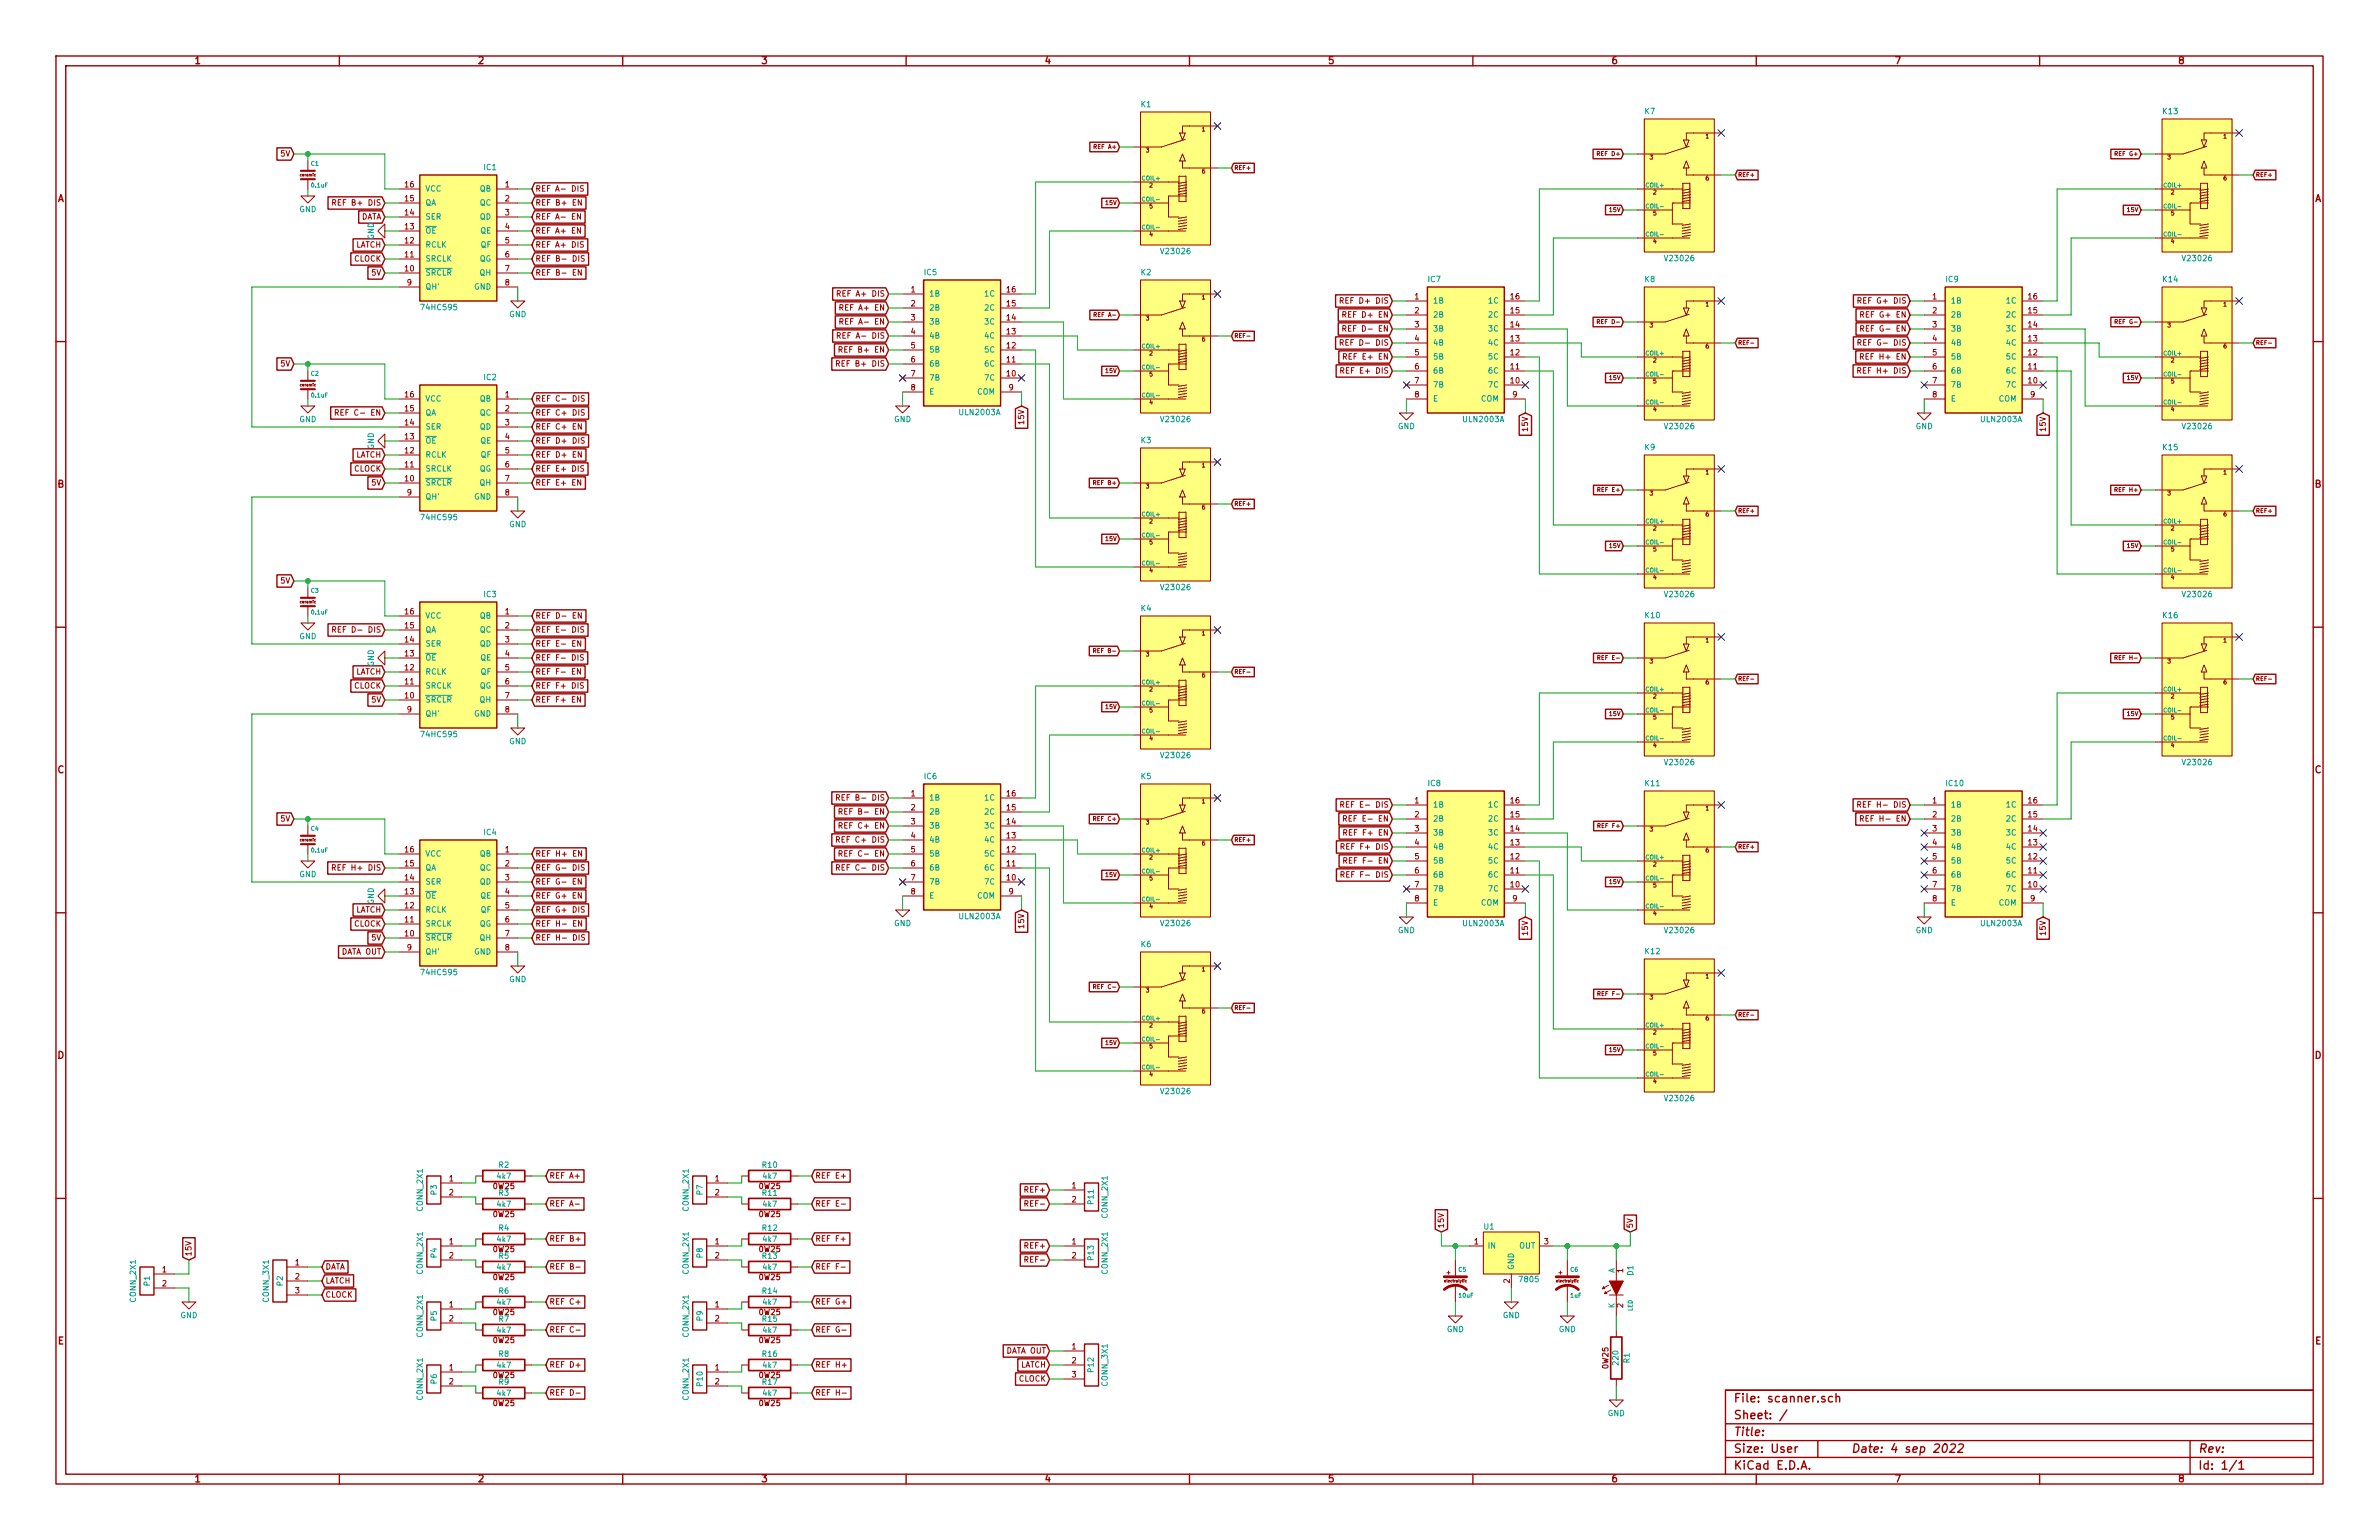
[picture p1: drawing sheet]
<svg xmlns="http://www.w3.org/2000/svg" width="432mm" height="279mm" viewBox="0 0 432 279" stroke-linecap="round" stroke-linejoin="round" font-family="sans-serif">
<defs><g id="words">
<g font-size="2.1" fill="#a00000">
<text x="314.7" y="254.5">File: scanner.sch</text>
<text x="314.7" y="257.6">Sheet: /</text>
<text x="314.7" y="263.7">Size: User</text>
<text x="314.7" y="260.6">Title:</text>
<text x="336" y="263.7">Date: 4 sep 2022</text>
<text x="399" y="263.7">Rev:</text>
<text x="314.7" y="266.7">KiCad E.D.A.</text>
<text x="399" y="266.7">Id: 1/1</text>
</g>
<g font-size="1.8" fill="#a00000">
<text x="35.4" y="11.7">1</text>
<text x="86.8" y="11.7">2</text>
<text x="138.3" y="11.7">3</text>
<text x="189.7" y="11.7">4</text>
<text x="241.1" y="11.7">5</text>
<text x="292.6" y="11.7">6</text>
<text x="344" y="11.7">7</text>
<text x="395.5" y="11.7">8</text>
<text x="10.4" y="36.7">A</text>
<text x="420.1" y="36.7">A</text>
<text x="10.4" y="88.5">B</text>
<text x="420.1" y="88.5">B</text>
<text x="10.4" y="140.3">C</text>
<text x="420.1" y="140.3">C</text>
<text x="10.4" y="192.2">D</text>
<text x="420.1" y="192.2">D</text>
<text x="10.5" y="244">E</text>
<text x="420.2" y="244">E</text>
<text x="35.4" y="269">1</text>
<text x="86.8" y="269">2</text>
<text x="138.3" y="269">3</text>
<text x="189.7" y="269">4</text>
<text x="241.1" y="269">5</text>
<text x="292.6" y="269">6</text>
<text x="344" y="269">7</text>
<text x="395.5" y="269">8</text>
</g>
<g font-size="1.4" fill="#00a0a0">
<text x="207.1" y="19.5">K1</text>
<text x="298.6" y="20.8">K7</text>
<text x="392.6" y="20.8">K13</text>
<text x="77.2" y="34.8">VCC</text>
<text x="87" y="34.8">QB</text>
<text x="87.8" y="30.9">IC1</text>
<text x="54.3" y="38.5">GND</text>
<text x="77.2" y="39.9">SER</text>
<text x="77.2" y="37.3">QA</text>
<text x="87" y="37.3">QC</text>
<text x="87" y="39.9">QD</text>
<text x="67.9" y="43.5" transform="rotate(-90 67.9 43.5)">GND</text>
<text x="77.2" y="47.5">SRCLK</text>
<text x="77.2" y="45">RCLK</text>
<text x="77.2" y="42.4">OE</text>
<text x="86.9" y="47.5">QG</text>
<text x="87.1" y="42.4">QE</text>
<text x="87.2" y="45">QF</text>
<text x="210.9" y="46.2">V23026</text>
<text x="302.4" y="47.4">V23026</text>
<text x="396.3" y="47.4">V23026</text>
<text x="77.2" y="52.6">QH'</text>
<text x="77.2" y="50">SRCLR</text>
<text x="86" y="52.6">GND</text>
<text x="87" y="50">QH</text>
<text x="167.8" y="50">IC5</text>
<text x="168.7" y="53.8">1B</text>
<text x="178.8" y="53.8">1C</text>
<text x="207.1" y="50">K2</text>
<text x="259.2" y="51.2">IC7</text>
<text x="298.6" y="51.2">K8</text>
<text x="353.2" y="51.2">IC9</text>
<text x="392.6" y="51.2">K14</text>
<text x="76.7" y="56.3">74HC595</text>
<text x="92.4" y="57.6">GND</text>
<text x="168.7" y="56.4">2B</text>
<text x="168.7" y="58.9">3B</text>
<text x="178.8" y="58.9">3C</text>
<text x="178.8" y="56.4">2C</text>
<text x="260.1" y="55.1">1B</text>
<text x="260.1" y="57.7">2B</text>
<text x="270.2" y="57.7">2C</text>
<text x="270.2" y="55.1">1C</text>
<text x="354.1" y="55.1">1B</text>
<text x="354.1" y="57.7">2B</text>
<text x="364.2" y="57.7">2C</text>
<text x="364.2" y="55.1">1C</text>
<text x="168.7" y="61.5">4B</text>
<text x="168.7" y="64">5B</text>
<text x="178.8" y="64">5C</text>
<text x="178.8" y="61.5">4C</text>
<text x="260.1" y="60.2">3B</text>
<text x="260.1" y="62.7">4B</text>
<text x="260.1" y="65.3">5B</text>
<text x="270.2" y="65.3">5C</text>
<text x="270.2" y="62.7">4C</text>
<text x="270.2" y="60.2">3C</text>
<text x="354.1" y="60.2">3B</text>
<text x="354.1" y="62.7">4B</text>
<text x="354.1" y="65.3">5B</text>
<text x="364.2" y="65.3">5C</text>
<text x="364.2" y="62.7">4C</text>
<text x="364.2" y="60.2">3C</text>
<text x="87.8" y="69">IC2</text>
<text x="168.7" y="66.5">6B</text>
<text x="168.7" y="69.1">7B</text>
<text x="168.7" y="71.6">E</text>
<text x="177.3" y="71.6">COM</text>
<text x="178.8" y="69.1">7C</text>
<text x="178.8" y="66.5">6C</text>
<text x="260.1" y="67.8">6B</text>
<text x="260.1" y="70.4">7B</text>
<text x="270.2" y="70.4">7C</text>
<text x="270.2" y="67.8">6C</text>
<text x="354.1" y="67.8">6B</text>
<text x="354.1" y="70.4">7B</text>
<text x="364.2" y="70.4">7C</text>
<text x="364.2" y="67.8">6C</text>
<text x="54.3" y="76.6">GND</text>
<text x="77.2" y="78">SER</text>
<text x="77.2" y="75.4">QA</text>
<text x="77.2" y="72.9">VCC</text>
<text x="87" y="72.9">QB</text>
<text x="87" y="75.4">QC</text>
<text x="87" y="78">QD</text>
<text x="162.3" y="76.6">GND</text>
<text x="174.2" y="75.4">ULN2003A</text>
<text x="210.9" y="76.6">V23026</text>
<text x="253.7" y="77.9">GND</text>
<text x="260.1" y="72.9">E</text>
<text x="265.7" y="76.6">ULN2003A</text>
<text x="268.7" y="72.9">COM</text>
<text x="302.4" y="77.9">V23026</text>
<text x="347.7" y="77.9">GND</text>
<text x="354.1" y="72.9">E</text>
<text x="359.7" y="76.6">ULN2003A</text>
<text x="362.7" y="72.9">COM</text>
<text x="396.3" y="77.9">V23026</text>
<text x="77.2" y="83.1">RCLK</text>
<text x="77.2" y="80.5">OE</text>
<text x="87.1" y="80.5">QE</text>
<text x="87.2" y="83.1">QF</text>
<text x="207.1" y="80.4">K3</text>
<text x="298.6" y="81.7">K9</text>
<text x="392.6" y="81.7">K15</text>
<text x="77.2" y="88.1">SRCLR</text>
<text x="77.2" y="85.6">SRCLK</text>
<text x="86.9" y="85.6">QG</text>
<text x="87" y="88.1">QH</text>
<text x="76.7" y="94.4">74HC595</text>
<text x="77.2" y="90.7">QH'</text>
<text x="86" y="90.7">GND</text>
<text x="92.4" y="95.7">GND</text>
<text x="210.9" y="107.1">V23026</text>
<text x="77.2" y="112.3">VCC</text>
<text x="87" y="112.3">QB</text>
<text x="87.8" y="108.4">IC3</text>
<text x="207.1" y="110.9">K4</text>
<text x="298.6" y="112.2">K10</text>
<text x="302.4" y="108.4">V23026</text>
<text x="392.6" y="112.2">K16</text>
<text x="396.3" y="108.4">V23026</text>
<text x="54.3" y="116">GND</text>
<text x="77.2" y="119.9">OE</text>
<text x="77.2" y="117.3">SER</text>
<text x="77.2" y="114.8">QA</text>
<text x="87" y="114.8">QC</text>
<text x="87" y="117.3">QD</text>
<text x="87.1" y="119.9">QE</text>
<text x="67.9" y="121" transform="rotate(-90 67.9 121)">GND</text>
<text x="77.2" y="125">SRCLK</text>
<text x="77.2" y="122.4">RCLK</text>
<text x="86.9" y="125">QG</text>
<text x="87.2" y="122.4">QF</text>
<text x="77.2" y="130">QH'</text>
<text x="77.2" y="127.5">SRCLR</text>
<text x="86" y="130">GND</text>
<text x="87" y="127.5">QH</text>
<text x="76.7" y="133.8">74HC595</text>
<text x="92.4" y="135.1">GND</text>
<text x="210.9" y="137.6">V23026</text>
<text x="167.8" y="141.4">IC6</text>
<text x="207.1" y="141.4">K5</text>
<text x="259.2" y="142.7">IC8</text>
<text x="298.6" y="142.7">K11</text>
<text x="302.4" y="138.9">V23026</text>
<text x="353.3" y="142.7">IC10</text>
<text x="396.3" y="138.9">V23026</text>
<text x="168.7" y="145.3">1B</text>
<text x="168.7" y="147.8">2B</text>
<text x="178.8" y="147.8">2C</text>
<text x="178.8" y="145.3">1C</text>
<text x="260.1" y="146.6">1B</text>
<text x="260.1" y="149.1">2B</text>
<text x="270.2" y="149.1">2C</text>
<text x="270.2" y="146.6">1C</text>
<text x="354.1" y="146.6">1B</text>
<text x="354.1" y="149.1">2B</text>
<text x="364.2" y="149.1">2C</text>
<text x="364.2" y="146.6">1C</text>
<text x="77.2" y="155.4">VCC</text>
<text x="87" y="155.4">QB</text>
<text x="87.8" y="151.6">IC4</text>
<text x="168.7" y="150.4">3B</text>
<text x="168.7" y="152.9">4B</text>
<text x="168.7" y="155.4">5B</text>
<text x="178.8" y="155.4">5C</text>
<text x="178.8" y="152.9">4C</text>
<text x="178.8" y="150.4">3C</text>
<text x="260.1" y="151.6">3B</text>
<text x="260.1" y="154.2">4B</text>
<text x="270.2" y="154.2">4C</text>
<text x="270.2" y="151.6">3C</text>
<text x="354.1" y="151.6">3B</text>
<text x="354.1" y="154.2">4B</text>
<text x="364.2" y="154.2">4C</text>
<text x="364.2" y="151.6">3C</text>
<text x="54.3" y="159.2">GND</text>
<text x="77.2" y="160.5">SER</text>
<text x="77.2" y="158">QA</text>
<text x="87" y="158">QC</text>
<text x="87" y="160.5">QD</text>
<text x="168.7" y="158">6B</text>
<text x="168.7" y="160.5">7B</text>
<text x="178.8" y="160.5">7C</text>
<text x="178.8" y="158">6C</text>
<text x="260.1" y="156.7">5B</text>
<text x="260.1" y="159.3">6B</text>
<text x="260.1" y="161.8">7B</text>
<text x="270.2" y="161.8">7C</text>
<text x="270.2" y="159.3">6C</text>
<text x="270.2" y="156.7">5C</text>
<text x="354.1" y="156.7">5B</text>
<text x="354.1" y="159.3">6B</text>
<text x="354.1" y="161.8">7B</text>
<text x="364.2" y="161.8">7C</text>
<text x="364.2" y="159.3">6C</text>
<text x="364.2" y="156.7">5C</text>
<text x="77.2" y="165.6">RCLK</text>
<text x="77.2" y="163.1">OE</text>
<text x="87.1" y="163.1">QE</text>
<text x="87.2" y="165.6">QF</text>
<text x="168.7" y="163.1">E</text>
<text x="174.2" y="166.8">ULN2003A</text>
<text x="177.3" y="163.1">COM</text>
<text x="260.1" y="164.3">E</text>
<text x="268.7" y="164.3">COM</text>
<text x="354.1" y="164.3">E</text>
<text x="362.7" y="164.3">COM</text>
<text x="77.2" y="173.2">QH'</text>
<text x="77.2" y="170.7">SRCLR</text>
<text x="77.2" y="168.1">SRCLK</text>
<text x="86" y="173.2">GND</text>
<text x="86.9" y="168.1">QG</text>
<text x="87" y="170.7">QH</text>
<text x="162.3" y="168.1">GND</text>
<text x="207.1" y="171.9">K6</text>
<text x="210.9" y="168.1">V23026</text>
<text x="253.7" y="169.3">GND</text>
<text x="265.7" y="168.1">ULN2003A</text>
<text x="298.6" y="173.2">K12</text>
<text x="302.4" y="169.3">V23026</text>
<text x="347.7" y="169.3">GND</text>
<text x="359.7" y="168.1">ULN2003A</text>
<text x="76.7" y="177">74HC595</text>
<text x="92.4" y="178.2">GND</text>
<text x="210.9" y="198.6">V23026</text>
<text x="302.4" y="199.8">V23026</text>
<text x="90.3" y="213.9">4k7</text>
<text x="90.6" y="211.9">R2</text>
<text x="138.4" y="211.9">R10</text>
<text x="138.5" y="213.9">4k7</text>
<text x="76.8" y="219.6" transform="rotate(-90 76.8 219.6)">CONN_2X1</text>
<text x="79.3" y="216.8" transform="rotate(-90 79.3 216.8)">P3</text>
<text x="90.3" y="219">4k7</text>
<text x="90.6" y="217">R3</text>
<text x="125" y="219.6" transform="rotate(-90 125 219.6)">CONN_2X1</text>
<text x="127.6" y="216.8" transform="rotate(-90 127.6 216.8)">P7</text>
<text x="138.4" y="217">R11</text>
<text x="138.5" y="219">4k7</text>
<text x="198.6" y="218.4" transform="rotate(-90 198.6 218.4)">P11</text>
<text x="201.1" y="220.9" transform="rotate(-90 201.1 220.9)">CONN_2X1</text>
<text x="90.3" y="225.4">4k7</text>
<text x="90.6" y="223.3">R4</text>
<text x="138.4" y="223.3">R12</text>
<text x="138.5" y="225.4">4k7</text>
<text x="269.4" y="223.1">U1</text>
<text x="270" y="226.6">IN</text>
<text x="275.6" y="226.6">OUT</text>
<text x="27.3" y="233.3" transform="rotate(-90 27.3 233.3)">P1</text>
<text x="51.4" y="233.3" transform="rotate(-90 51.4 233.3)">P2</text>
<text x="76.8" y="231.1" transform="rotate(-90 76.8 231.1)">CONN_2X1</text>
<text x="79.3" y="228.2" transform="rotate(-90 79.3 228.2)">P4</text>
<text x="90.3" y="230.5">4k7</text>
<text x="90.6" y="228.4">R5</text>
<text x="125" y="231.1" transform="rotate(-90 125 231.1)">CONN_2X1</text>
<text x="127.6" y="228.2" transform="rotate(-90 127.6 228.2)">P8</text>
<text x="138.4" y="228.4">R13</text>
<text x="138.5" y="230.5">4k7</text>
<text x="198.6" y="228.6" transform="rotate(-90 198.6 228.6)">P13</text>
<text x="201.1" y="231.1" transform="rotate(-90 201.1 231.1)">CONN_2X1</text>
<text x="274.8" y="230.4" transform="rotate(-90 274.8 230.4)">GND</text>
<text x="275.9" y="232.7">7805</text>
<text x="293.1" y="231" transform="rotate(-90 293.1 231)">A</text>
<text x="296.5" y="231.4" transform="rotate(-90 296.5 231.4)">D1</text>
<text x="24.7" y="236.1" transform="rotate(-90 24.7 236.1)">CONN_2X1</text>
<text x="32.7" y="239.2">GND</text>
<text x="48.8" y="236.1" transform="rotate(-90 48.8 236.1)">CONN_3X1</text>
<text x="79.3" y="239.6" transform="rotate(-90 79.3 239.6)">P5</text>
<text x="90.3" y="236.8">4k7</text>
<text x="90.6" y="234.8">R6</text>
<text x="90.6" y="239.9">R7</text>
<text x="127.6" y="239.6" transform="rotate(-90 127.6 239.6)">P9</text>
<text x="138.4" y="234.8">R14</text>
<text x="138.4" y="239.9">R15</text>
<text x="138.5" y="236.8">4k7</text>
<text x="272.7" y="239.2">GND</text>
<text x="293.1" y="237.4" transform="rotate(-90 293.1 237.4)">K</text>
<text x="76.8" y="242.5" transform="rotate(-90 76.8 242.5)">CONN_2X1</text>
<text x="90.3" y="241.9">4k7</text>
<text x="125" y="242.5" transform="rotate(-90 125 242.5)">CONN_2X1</text>
<text x="138.5" y="241.9">4k7</text>
<text x="262.6" y="241.7">GND</text>
<text x="282.9" y="241.7">GND</text>
<text x="79.3" y="251.1" transform="rotate(-90 79.3 251.1)">P6</text>
<text x="90.3" y="248.2">4k7</text>
<text x="90.6" y="246.2">R8</text>
<text x="90.6" y="251.3">R9</text>
<text x="127.6" y="251.4" transform="rotate(-90 127.6 251.4)">P10</text>
<text x="138.4" y="246.2">R16</text>
<text x="138.4" y="251.3">R17</text>
<text x="138.5" y="248.2">4k7</text>
<text x="198.6" y="248.9" transform="rotate(-90 198.6 248.9)">P12</text>
<text x="201.1" y="251.4" transform="rotate(-90 201.1 251.4)">CONN_3X1</text>
<text x="293.8" y="247.5" transform="rotate(-90 293.8 247.5)">220</text>
<text x="295.8" y="247.3" transform="rotate(-90 295.8 247.3)">R1</text>
<text x="76.8" y="253.9" transform="rotate(-90 76.8 253.9)">CONN_2X1</text>
<text x="90.3" y="253.3">4k7</text>
<text x="125" y="253.9" transform="rotate(-90 125 253.9)">CONN_2X1</text>
<text x="138.5" y="253.3">4k7</text>
<text x="291.8" y="257">GND</text>
</g>
<g font-size="1.4" fill="#a00000">
<text x="51" y="28.4">5V</text>
<text x="73.5" y="34">16</text>
<text x="91.7" y="34">1</text>
<text x="97.2" y="34.8">REF A- DIS</text>
<text x="61.4" y="37.3">REF B+ DIS</text>
<text x="65.3" y="39.9">DATA</text>
<text x="73.5" y="41.7">13</text>
<text x="73.5" y="39.1">14</text>
<text x="73.5" y="36.6">15</text>
<text x="91.7" y="36.6">2</text>
<text x="91.7" y="39.1">3</text>
<text x="91.7" y="41.7">4</text>
<text x="97.2" y="37.3">REF B+ EN</text>
<text x="97.2" y="39.9">REF A- EN</text>
<text x="64.2" y="47.5">CLOCK</text>
<text x="64.4" y="45">LATCH</text>
<text x="73.5" y="46.7">11</text>
<text x="73.5" y="44.2">12</text>
<text x="91.7" y="44.2">5</text>
<text x="91.7" y="46.7">6</text>
<text x="97.2" y="45">REF A+ DIS</text>
<text x="97.2" y="47.5">REF B- DIS</text>
<text x="97.2" y="42.4">REF A+ EN</text>
<text x="67.5" y="50">5V</text>
<text x="73.5" y="49.3">10</text>
<text x="73.9" y="51.8">9</text>
<text x="91.7" y="49.3">7</text>
<text x="91.7" y="51.8">8</text>
<text x="97.2" y="50">REF B- EN</text>
<text x="152.8" y="53.8">REF A+ DIS</text>
<text x="165.4" y="53.1">1</text>
<text x="182.7" y="53.1">16</text>
<text x="153.2" y="56.4">REF A+ EN</text>
<text x="153.5" y="58.9">REF A- EN</text>
<text x="165.4" y="55.6">2</text>
<text x="165.4" y="58.2">3</text>
<text x="182.7" y="58.2">14</text>
<text x="182.7" y="55.6">15</text>
<text x="244.2" y="55.1">REF D+ DIS</text>
<text x="244.6" y="57.7">REF D+ EN</text>
<text x="256.8" y="54.4">1</text>
<text x="256.8" y="56.9">2</text>
<text x="256.8" y="59.4">3</text>
<text x="274.2" y="59.4">14</text>
<text x="274.2" y="56.9">15</text>
<text x="274.2" y="54.4">16</text>
<text x="338.2" y="55.1">REF G+ DIS</text>
<text x="338.5" y="57.7">REF G+ EN</text>
<text x="350.8" y="54.4">1</text>
<text x="350.8" y="56.9">2</text>
<text x="350.8" y="59.4">3</text>
<text x="368.1" y="59.4">14</text>
<text x="368.1" y="56.9">15</text>
<text x="368.1" y="54.4">16</text>
<text x="153.2" y="61.5">REF A- DIS</text>
<text x="153.2" y="64">REF B+ EN</text>
<text x="165.4" y="60.7">4</text>
<text x="165.4" y="63.2">5</text>
<text x="165.4" y="65.8">6</text>
<text x="182.7" y="65.8">11</text>
<text x="182.7" y="63.2">12</text>
<text x="182.7" y="60.7">13</text>
<text x="244.6" y="62.7">REF D- DIS</text>
<text x="244.7" y="65.3">REF E+ EN</text>
<text x="245" y="60.2">REF D- EN</text>
<text x="256.8" y="62">4</text>
<text x="256.8" y="64.5">5</text>
<text x="274.2" y="64.5">12</text>
<text x="274.2" y="62">13</text>
<text x="338.5" y="62.7">REF G- DIS</text>
<text x="338.6" y="65.3">REF H+ EN</text>
<text x="338.9" y="60.2">REF G- EN</text>
<text x="350.8" y="62">4</text>
<text x="350.8" y="64.5">5</text>
<text x="368.1" y="64.5">12</text>
<text x="368.1" y="62">13</text>
<text x="51" y="66.5">5V</text>
<text x="152.8" y="66.5">REF B+ DIS</text>
<text x="165.4" y="68.3">7</text>
<text x="165.4" y="70.9">8</text>
<text x="182.7" y="68.3">10</text>
<text x="183.1" y="70.9">9</text>
<text x="244.3" y="67.8">REF E+ DIS</text>
<text x="256.8" y="67.1">6</text>
<text x="256.8" y="69.6">7</text>
<text x="274.2" y="69.6">10</text>
<text x="274.2" y="67.1">11</text>
<text x="338.2" y="67.8">REF H+ DIS</text>
<text x="350.8" y="67.1">6</text>
<text x="350.8" y="69.6">7</text>
<text x="368.1" y="69.6">10</text>
<text x="368.1" y="67.1">11</text>
<text x="62.1" y="75.4">REF C- EN</text>
<text x="73.5" y="77.2">14</text>
<text x="73.5" y="74.7">15</text>
<text x="73.5" y="72.1">16</text>
<text x="91.7" y="72.1">1</text>
<text x="91.7" y="74.7">2</text>
<text x="91.7" y="77.2">3</text>
<text x="97.2" y="72.9">REF C- DIS</text>
<text x="97.2" y="75.4">REF C+ DIS</text>
<text x="97.2" y="78">REF C+ EN</text>
<text x="185.9" y="76.8" transform="rotate(-90 185.9 76.8)">15V</text>
<text x="256.8" y="72.1">8</text>
<text x="274.6" y="72.1">9</text>
<text x="350.8" y="72.1">8</text>
<text x="368.6" y="72.1">9</text>
<text x="64.4" y="83.1">LATCH</text>
<text x="67.9" y="81.6" transform="rotate(-90 67.9 81.6)">GND</text>
<text x="73.5" y="82.3">12</text>
<text x="73.5" y="79.8">13</text>
<text x="91.7" y="79.8">4</text>
<text x="91.7" y="82.3">5</text>
<text x="97.2" y="83.1">REF D+ EN</text>
<text x="97.2" y="80.5">REF D+ DIS</text>
<text x="277.4" y="78.1" transform="rotate(-90 277.4 78.1)">15V</text>
<text x="371.3" y="78.1" transform="rotate(-90 371.3 78.1)">15V</text>
<text x="64.2" y="85.6">CLOCK</text>
<text x="67.5" y="88.1">5V</text>
<text x="73.5" y="87.4">10</text>
<text x="73.5" y="84.8">11</text>
<text x="73.9" y="89.9">9</text>
<text x="91.7" y="84.8">6</text>
<text x="91.7" y="87.4">7</text>
<text x="91.7" y="89.9">8</text>
<text x="97.2" y="85.6">REF E+ DIS</text>
<text x="97.2" y="88.1">REF E+ EN</text>
<text x="51" y="105.9">5V</text>
<text x="73.5" y="111.5">16</text>
<text x="91.7" y="111.5">1</text>
<text x="97.2" y="112.3">REF D- EN</text>
<text x="61.7" y="114.8">REF D- DIS</text>
<text x="73.5" y="119.1">13</text>
<text x="73.5" y="116.6">14</text>
<text x="73.5" y="114">15</text>
<text x="91.7" y="114">2</text>
<text x="91.7" y="116.6">3</text>
<text x="91.7" y="119.1">4</text>
<text x="97.2" y="114.8">REF E- DIS</text>
<text x="97.2" y="117.3">REF E- EN</text>
<text x="97.2" y="119.9">REF F- DIS</text>
<text x="64.2" y="125">CLOCK</text>
<text x="64.4" y="122.4">LATCH</text>
<text x="73.5" y="124.2">11</text>
<text x="73.5" y="121.7">12</text>
<text x="91.7" y="121.7">5</text>
<text x="91.7" y="124.2">6</text>
<text x="97.2" y="122.4">REF F- EN</text>
<text x="97.2" y="125">REF F+ DIS</text>
<text x="67.5" y="127.5">5V</text>
<text x="73.5" y="126.7">10</text>
<text x="73.9" y="129.3">9</text>
<text x="91.7" y="126.7">7</text>
<text x="91.7" y="129.3">8</text>
<text x="97.2" y="127.5">REF F+ EN</text>
<text x="51" y="149.1">5V</text>
<text x="153.2" y="145.3">REF B- DIS</text>
<text x="153.5" y="147.8">REF B- EN</text>
<text x="165.4" y="144.5">1</text>
<text x="165.4" y="147.1">2</text>
<text x="165.4" y="149.6">3</text>
<text x="182.7" y="149.6">14</text>
<text x="182.7" y="147.1">15</text>
<text x="182.7" y="144.5">16</text>
<text x="244.7" y="146.6">REF E- DIS</text>
<text x="245.1" y="149.1">REF E- EN</text>
<text x="256.8" y="145.8">1</text>
<text x="256.8" y="148.3">2</text>
<text x="274.2" y="148.3">15</text>
<text x="274.2" y="145.8">16</text>
<text x="338.6" y="146.6">REF H- DIS</text>
<text x="339" y="149.1">REF H- EN</text>
<text x="350.8" y="145.8">1</text>
<text x="350.8" y="148.3">2</text>
<text x="368.1" y="148.3">15</text>
<text x="368.1" y="145.8">16</text>
<text x="73.5" y="154.7">16</text>
<text x="91.7" y="154.7">1</text>
<text x="97.2" y="155.4">REF H+ EN</text>
<text x="152.8" y="152.9">REF C+ DIS</text>
<text x="153.2" y="150.4">REF C+ EN</text>
<text x="153.5" y="155.4">REF C- EN</text>
<text x="165.4" y="152.1">4</text>
<text x="165.4" y="154.7">5</text>
<text x="182.7" y="154.7">12</text>
<text x="182.7" y="152.1">13</text>
<text x="244.4" y="154.2">REF F+ DIS</text>
<text x="244.8" y="151.6">REF F+ EN</text>
<text x="256.8" y="150.9">3</text>
<text x="256.8" y="153.4">4</text>
<text x="256.8" y="156">5</text>
<text x="274.2" y="156">12</text>
<text x="274.2" y="153.4">13</text>
<text x="274.2" y="150.9">14</text>
<text x="350.8" y="150.9">3</text>
<text x="350.8" y="153.4">4</text>
<text x="350.8" y="156">5</text>
<text x="368.1" y="156">12</text>
<text x="368.1" y="153.4">13</text>
<text x="368.1" y="150.9">14</text>
<text x="61.4" y="158">REF H+ DIS</text>
<text x="73.5" y="159.8">14</text>
<text x="73.5" y="157.2">15</text>
<text x="91.7" y="157.2">2</text>
<text x="91.7" y="159.8">3</text>
<text x="97.2" y="158">REF G- DIS</text>
<text x="97.2" y="160.5">REF G- EN</text>
<text x="153.2" y="158">REF C- DIS</text>
<text x="165.4" y="157.2">6</text>
<text x="165.4" y="159.8">7</text>
<text x="182.7" y="159.8">10</text>
<text x="182.7" y="157.2">11</text>
<text x="244.8" y="159.3">REF F- DIS</text>
<text x="245.2" y="156.7">REF F- EN</text>
<text x="256.8" y="158.5">6</text>
<text x="256.8" y="161">7</text>
<text x="274.2" y="161">10</text>
<text x="274.2" y="158.5">11</text>
<text x="350.8" y="158.5">6</text>
<text x="350.8" y="161">7</text>
<text x="368.1" y="161">10</text>
<text x="368.1" y="158.5">11</text>
<text x="64.4" y="165.6">LATCH</text>
<text x="67.9" y="164.1" transform="rotate(-90 67.9 164.1)">GND</text>
<text x="73.5" y="167.4">11</text>
<text x="73.5" y="164.8">12</text>
<text x="73.5" y="162.3">13</text>
<text x="91.7" y="162.3">4</text>
<text x="91.7" y="164.8">5</text>
<text x="91.7" y="167.4">6</text>
<text x="97.2" y="165.6">REF G+ DIS</text>
<text x="97.2" y="163.1">REF G+ EN</text>
<text x="165.4" y="162.3">8</text>
<text x="183.1" y="162.3">9</text>
<text x="256.8" y="163.6">8</text>
<text x="274.6" y="163.6">9</text>
<text x="350.8" y="163.6">8</text>
<text x="368.6" y="163.6">9</text>
<text x="61.9" y="173.2">DATA OUT</text>
<text x="64.2" y="168.1">CLOCK</text>
<text x="67.5" y="170.7">5V</text>
<text x="73.5" y="169.9">10</text>
<text x="73.9" y="172.5">9</text>
<text x="91.7" y="169.9">7</text>
<text x="91.7" y="172.5">8</text>
<text x="97.2" y="168.1">REF H- EN</text>
<text x="97.2" y="170.7">REF H- DIS</text>
<text x="185.9" y="168.3" transform="rotate(-90 185.9 168.3)">15V</text>
<text x="277.4" y="169.5" transform="rotate(-90 277.4 169.5)">15V</text>
<text x="371.3" y="169.5" transform="rotate(-90 371.3 169.5)">15V</text>
<text x="81.5" y="214.4">1</text>
<text x="89.6" y="215.8">0W25</text>
<text x="99.7" y="213.9">REF A+</text>
<text x="129.8" y="214.4">1</text>
<text x="137.8" y="215.8">0W25</text>
<text x="148" y="213.9">REF E+</text>
<text x="194.6" y="215.6">1</text>
<text x="81.5" y="216.9">2</text>
<text x="89.6" y="220.9">0W25</text>
<text x="99.7" y="218.9">REF A-</text>
<text x="129.8" y="216.9">2</text>
<text x="137.8" y="220.9">0W25</text>
<text x="148" y="218.9">REF E-</text>
<text x="186.2" y="216.4">REF+</text>
<text x="186.5" y="218.9">REF-</text>
<text x="194.6" y="218.2">2</text>
<text x="34.8" y="227.9" transform="rotate(-90 34.8 227.9)">15V</text>
<text x="81.5" y="225.8">1</text>
<text x="89.6" y="227.2">0W25</text>
<text x="99.7" y="225.3">REF B+</text>
<text x="129.8" y="225.8">1</text>
<text x="137.8" y="227.2">0W25</text>
<text x="148" y="225.3">REF F+</text>
<text x="186.2" y="226.6">REF+</text>
<text x="194.6" y="225.8">1</text>
<text x="262.1" y="222.9" transform="rotate(-90 262.1 222.9)">15V</text>
<text x="267.6" y="225.8">1</text>
<text x="280.3" y="225.8">3</text>
<text x="296.4" y="222.9" transform="rotate(-90 296.4 222.9)">5V</text>
<text x="29.5" y="230.9">1</text>
<text x="29.5" y="233.4">2</text>
<text x="53.6" y="229.6">1</text>
<text x="53.6" y="232.2">2</text>
<text x="59.1" y="230.4">DATA</text>
<text x="59.1" y="232.9">LATCH</text>
<text x="81.5" y="228.3">2</text>
<text x="89.6" y="232.3">0W25</text>
<text x="99.7" y="230.4">REF B-</text>
<text x="129.8" y="228.3">2</text>
<text x="137.8" y="232.3">0W25</text>
<text x="148" y="230.4">REF F-</text>
<text x="186.5" y="229.1">REF-</text>
<text x="194.6" y="228.3">2</text>
<text x="274.1" y="232.8" transform="rotate(-90 274.1 232.8)">2</text>
<text x="294.6" y="230.9" transform="rotate(-90 294.6 230.9)">1</text>
<text x="53.6" y="234.7">3</text>
<text x="59.1" y="235.5">CLOCK</text>
<text x="81.5" y="237.2">1</text>
<text x="81.5" y="239.8">2</text>
<text x="89.6" y="238.6">0W25</text>
<text x="99.7" y="236.7">REF C+</text>
<text x="129.8" y="237.2">1</text>
<text x="129.8" y="239.8">2</text>
<text x="137.8" y="238.6">0W25</text>
<text x="148" y="236.7">REF G+</text>
<text x="294.6" y="237.2" transform="rotate(-90 294.6 237.2)">2</text>
<text x="89.6" y="243.7">0W25</text>
<text x="99.7" y="241.8">REF C-</text>
<text x="137.8" y="243.7">0W25</text>
<text x="148" y="241.8">REF G-</text>
<text x="182.5" y="245.6">DATA OUT</text>
<text x="194.6" y="244.9">1</text>
<text x="81.5" y="248.7">1</text>
<text x="81.5" y="251.2">2</text>
<text x="89.6" y="250.1">0W25</text>
<text x="99.7" y="248.2">REF D+</text>
<text x="129.8" y="248.7">1</text>
<text x="129.8" y="251.2">2</text>
<text x="137.8" y="250.1">0W25</text>
<text x="148" y="248.2">REF H+</text>
<text x="184.8" y="250.7">CLOCK</text>
<text x="185" y="248.2">LATCH</text>
<text x="194.6" y="247.4">2</text>
<text x="194.6" y="249.9">3</text>
<text x="292" y="248.2" transform="rotate(-90 292 248.2)">0W25</text>
<text x="89.6" y="255.1">0W25</text>
<text x="99.7" y="253.2">REF D-</text>
<text x="137.8" y="255.1">0W25</text>
<text x="148" y="253.2">REF H-</text>
</g>
<g font-size="1.1" fill="#a00000">
<text x="218.2" y="23.9">1</text>
<text x="198.9" y="27.1">REF A+</text>
<text x="208" y="27.7">3</text>
<text x="290.3" y="28.3">REF D+</text>
<text x="299.4" y="29">3</text>
<text x="309.6" y="25.1">1</text>
<text x="384.3" y="28.3">REF G+</text>
<text x="393.4" y="29">3</text>
<text x="403.6" y="25.1">1</text>
<text x="208.6" y="34">2</text>
<text x="218.2" y="31.5">6</text>
<text x="224" y="30.9">REF+</text>
<text x="300.1" y="35.3">2</text>
<text x="309.6" y="32.8">6</text>
<text x="315.5" y="32.1">REF+</text>
<text x="394.1" y="35.3">2</text>
<text x="403.6" y="32.8">6</text>
<text x="409.4" y="32.1">REF+</text>
<text x="200.8" y="37.2">15V</text>
<text x="208.6" y="37.8">5</text>
<text x="292.3" y="38.5">15V</text>
<text x="300.1" y="39.1">5</text>
<text x="386.2" y="38.5">15V</text>
<text x="394.1" y="39.1">5</text>
<text x="208.6" y="42.9">4</text>
<text x="300.1" y="44.2">4</text>
<text x="394.1" y="44.2">4</text>
<text x="199.2" y="57.5">REF A-</text>
<text x="208" y="58.2">3</text>
<text x="218.2" y="54.4">1</text>
<text x="290.6" y="58.8">REF D-</text>
<text x="299.4" y="59.4">3</text>
<text x="309.6" y="55.6">1</text>
<text x="384.5" y="58.8">REF G-</text>
<text x="393.4" y="59.4">3</text>
<text x="403.6" y="55.6">1</text>
<text x="208.6" y="64.5">2</text>
<text x="218.2" y="62">6</text>
<text x="224" y="61.3">REF-</text>
<text x="300.1" y="65.8">2</text>
<text x="309.6" y="63.2">6</text>
<text x="315.5" y="62.6">REF-</text>
<text x="394.1" y="65.8">2</text>
<text x="403.6" y="63.2">6</text>
<text x="409.4" y="62.6">REF-</text>
<text x="200.8" y="67.7">15V</text>
<text x="208.6" y="68.3">5</text>
<text x="292.3" y="69">15V</text>
<text x="300.1" y="69.6">5</text>
<text x="386.2" y="69">15V</text>
<text x="394.1" y="69.6">5</text>
<text x="208.6" y="73.4">4</text>
<text x="300.1" y="74.7">4</text>
<text x="394.1" y="74.7">4</text>
<text x="198.9" y="88">REF B+</text>
<text x="208" y="88.6">3</text>
<text x="218.2" y="84.8">1</text>
<text x="290.4" y="89.3">REF E+</text>
<text x="299.4" y="89.9">3</text>
<text x="309.6" y="86.1">1</text>
<text x="384.3" y="89.3">REF H+</text>
<text x="393.4" y="89.9">3</text>
<text x="403.6" y="86.1">1</text>
<text x="208.6" y="95">2</text>
<text x="218.2" y="92.5">6</text>
<text x="224" y="91.8">REF+</text>
<text x="309.6" y="93.7">6</text>
<text x="315.5" y="93.1">REF+</text>
<text x="403.6" y="93.7">6</text>
<text x="409.4" y="93.1">REF+</text>
<text x="200.8" y="98.2">15V</text>
<text x="208.6" y="98.8">5</text>
<text x="292.3" y="99.4">15V</text>
<text x="300.1" y="96.3">2</text>
<text x="300.1" y="100.1">5</text>
<text x="386.2" y="99.4">15V</text>
<text x="394.1" y="96.3">2</text>
<text x="394.1" y="100.1">5</text>
<text x="208.6" y="103.9">4</text>
<text x="300.1" y="105.2">4</text>
<text x="394.1" y="105.2">4</text>
<text x="199.2" y="118.5">REF B-</text>
<text x="208" y="119.1">3</text>
<text x="218.2" y="115.3">1</text>
<text x="290.7" y="119.8">REF E-</text>
<text x="309.6" y="116.6">1</text>
<text x="384.6" y="119.8">REF H-</text>
<text x="403.6" y="116.6">1</text>
<text x="208.6" y="125.5">2</text>
<text x="218.2" y="122.9">6</text>
<text x="224" y="122.3">REF-</text>
<text x="299.4" y="120.4">3</text>
<text x="309.6" y="124.2">6</text>
<text x="315.5" y="123.6">REF-</text>
<text x="393.4" y="120.4">3</text>
<text x="403.6" y="124.2">6</text>
<text x="409.4" y="123.6">REF-</text>
<text x="200.8" y="128.7">15V</text>
<text x="208.6" y="129.3">5</text>
<text x="292.3" y="129.9">15V</text>
<text x="300.1" y="126.7">2</text>
<text x="300.1" y="130.6">5</text>
<text x="386.2" y="129.9">15V</text>
<text x="394.1" y="126.7">2</text>
<text x="394.1" y="130.6">5</text>
<text x="208.6" y="134.4">4</text>
<text x="300.1" y="135.6">4</text>
<text x="394.1" y="135.6">4</text>
<text x="198.9" y="149">REF C+</text>
<text x="208" y="149.6">3</text>
<text x="218.2" y="145.8">1</text>
<text x="309.6" y="147.1">1</text>
<text x="208.6" y="156">2</text>
<text x="218.2" y="153.4">6</text>
<text x="224" y="152.8">REF+</text>
<text x="290.4" y="150.2">REF F+</text>
<text x="299.4" y="150.9">3</text>
<text x="309.6" y="154.7">6</text>
<text x="315.5" y="154.1">REF+</text>
<text x="200.8" y="159.1">15V</text>
<text x="208.6" y="159.8">5</text>
<text x="292.3" y="160.4">15V</text>
<text x="300.1" y="157.2">2</text>
<text x="300.1" y="161">5</text>
<text x="208.6" y="164.8">4</text>
<text x="300.1" y="166.1">4</text>
<text x="199.2" y="179.5">REF C-</text>
<text x="218.2" y="176.3">1</text>
<text x="309.6" y="177.5">1</text>
<text x="208" y="180.1">3</text>
<text x="218.2" y="183.9">6</text>
<text x="224" y="183.3">REF-</text>
<text x="290.7" y="180.7">REF F-</text>
<text x="299.4" y="181.4">3</text>
<text x="309.6" y="185.2">6</text>
<text x="315.5" y="184.5">REF-</text>
<text x="200.8" y="189.6">15V</text>
<text x="208.6" y="186.4">2</text>
<text x="208.6" y="190.2">5</text>
<text x="292.3" y="190.9">15V</text>
<text x="300.1" y="187.7">2</text>
<text x="300.1" y="191.5">5</text>
<text x="208.6" y="195.3">4</text>
<text x="300.1" y="196.6">4</text>
<text x="262.6" y="231.3">+</text>
<text x="282.9" y="231.3">+</text>
</g>
<g font-size="1.1" fill="#00a0a0">
<text x="56.5" y="30.1">C1</text>
<text x="56.6" y="34">0.1uF</text>
<text x="207.3" y="32.8">COIL+</text>
<text x="298.8" y="34">COIL+</text>
<text x="392.8" y="34">COIL+</text>
<text x="207.5" y="41.7">COIL-</text>
<text x="207.5" y="36.6">COIL-</text>
<text x="298.9" y="37.8">COIL-</text>
<text x="392.9" y="37.8">COIL-</text>
<text x="298.9" y="42.9">COIL-</text>
<text x="392.9" y="42.9">COIL-</text>
<text x="207.3" y="63.2">COIL+</text>
<text x="298.8" y="64.5">COIL+</text>
<text x="392.8" y="64.5">COIL+</text>
<text x="56.5" y="68.2">C2</text>
<text x="207.5" y="67.1">COIL-</text>
<text x="298.9" y="68.3">COIL-</text>
<text x="392.9" y="68.3">COIL-</text>
<text x="56.6" y="72.1">0.1uF</text>
<text x="207.5" y="72.1">COIL-</text>
<text x="298.9" y="73.4">COIL-</text>
<text x="392.9" y="73.4">COIL-</text>
<text x="207.3" y="93.7">COIL+</text>
<text x="298.8" y="95">COIL+</text>
<text x="392.8" y="95">COIL+</text>
<text x="207.5" y="97.5">COIL-</text>
<text x="298.9" y="98.8">COIL-</text>
<text x="392.9" y="98.8">COIL-</text>
<text x="56.5" y="107.6">C3</text>
<text x="207.5" y="102.6">COIL-</text>
<text x="298.9" y="103.9">COIL-</text>
<text x="392.9" y="103.9">COIL-</text>
<text x="56.6" y="111.5">0.1uF</text>
<text x="207.3" y="124.2">COIL+</text>
<text x="298.8" y="125.5">COIL+</text>
<text x="392.8" y="125.5">COIL+</text>
<text x="207.5" y="128">COIL-</text>
<text x="298.9" y="129.3">COIL-</text>
<text x="392.9" y="129.3">COIL-</text>
<text x="207.5" y="133.1">COIL-</text>
<text x="298.9" y="134.4">COIL-</text>
<text x="392.9" y="134.4">COIL-</text>
<text x="56.5" y="150.7">C4</text>
<text x="56.6" y="154.7">0.1uF</text>
<text x="207.3" y="154.7">COIL+</text>
<text x="298.8" y="156">COIL+</text>
<text x="207.5" y="158.5">COIL-</text>
<text x="298.9" y="159.8">COIL-</text>
<text x="207.5" y="163.6">COIL-</text>
<text x="298.9" y="164.8">COIL-</text>
<text x="207.3" y="185.2">COIL+</text>
<text x="207.5" y="189">COIL-</text>
<text x="298.8" y="186.4">COIL+</text>
<text x="298.9" y="190.2">COIL-</text>
<text x="207.5" y="194.1">COIL-</text>
<text x="298.9" y="195.3">COIL-</text>
<text x="264.7" y="230.8">C5</text>
<text x="285.1" y="230.8">C6</text>
<text x="264.8" y="235.5">10uF</text>
<text x="285.1" y="235.5">1uF</text>
<text x="296.3" y="237.9" transform="rotate(-90 296.3 237.9)">LED</text>
</g>
<g font-size=".7" fill="#a00000">
<text x="54.6" y="32">ceramic</text>
<text x="54.6" y="70.1">ceramic</text>
<text x="54.6" y="109.5">ceramic</text>
<text x="54.6" y="152.7">ceramic</text>
<text x="262.3" y="232.7">electrolytic</text>
<text x="282.6" y="232.7">electrolytic</text>
</g>
</g></defs>
<g fill="none" stroke="#a00000" stroke-width=".25">
<path d="M10.2 10.2h411.4v259h-411.4zM11.9 11.9h408v255.6h-408zM61.6 10.2v1.7M113 10.2v1.7M164.5 10.2v1.7M215.9 10.2v1.7M267.3 10.2v1.7M318.8 10.2v1.7M370.2 10.2v1.7M50.3 26.8h2.5l.5 1.1-.5 1.2h-2.5zM59.5 35.7h9.8l.5 1.1-.5 1.1h-9.8zM65.1 38.3h4.2l.5 1.1-.5 1.1h-4.2z"/>
<path d="M76.2 31.8h14v22.8h-14zM97 33.2h9.7v2.2h-9.7l-.5-1.1zM97 35.7h9.3v2.2h-9.3l-.5-1.1zM97 38.3h9.2v2.2h-9.2l-.5-1.1zM197.8 25.8h5l.4 .9-.4 .8h-5zM200 36h2.8l.4 .8-.4 .9h-2.8zM223.9 29.6h3.8v1.7h-3.8l-.4-.8zM289.2 27.1h5.1l.3 .8-.3 .9h-5.1zM291.4 37.2h2.9l.3 .9-.3 .9h-2.9zM315.3 30.9h3.8v1.7h-3.8l-.3-.8zM383.1 27.1h5.1l.4 .8-.4 .9h-5.1zM385.4 37.2h2.8l.4 .9-.4 .9h-2.8z"/>
<path d="M409.3 30.9h3.8v1.7h-3.8l-.4-.8zM63.7 45.9h5.6l.5 1.1-.5 1.1h-5.6zM64.1 43.3h5.2l.5 1.2-.5 1.1h-5.2zM66.8 48.4h2.5l.5 1.1-.5 1.1h-2.5zM97 43.3h9.7v2.3h-9.7l-.5-1.1zM97 45.9h9.8v2.2h-9.8l-.5-1.1zM97 48.4h9.3v2.2h-9.3l-.5-1.1zM97 40.8h9.2v2.2h-9.2l-.5-1.1zM151.1 59.8h9.7l.5 1.2-.5 1.1h-9.7zM151.1 52.2h9.7l.5 1.1-.5 1.2h-9.7zM151.6 57.3h9.2l.5 1.1-.5 1.1h-9.2zM151.6 54.8h9.2l.5 1.1-.5 1.1h-9.2z"/>
<path d="M167.6 50.8h14v22.9h-14zM197.8 56.3h5l.4 .9-.4 .8h-5zM242.4 53.5h9.8l.5 1.1-.5 1.1h-9.8zM242.9 56h9.3l.5 1.2-.5 1.1h-9.3zM242.9 58.6h9.3l.5 1.1-.5 1.1h-9.3zM259.1 52.1h13.9v22.8h-13.9zM289.2 57.6h5.1l.3 .8-.3 .9h-5.1zM336.4 53.5h9.8l.5 1.1-.5 1.1h-9.8zM336.9 58.6h9.3l.5 1.1-.5 1.1h-9.3zM336.9 56h9.3l.5 1.2-.5 1.1h-9.3zM353.1 52.1h13.9v22.8h-13.9zM383.1 57.6h5.1l.4 .8-.4 .9h-5.1z"/>
<path d="M10.2 62h1.7M50.3 64.9h2.5l.5 1.1-.5 1.2h-2.5zM60 73.8h9.3l.5 1.1-.5 1.1h-9.3zM76.2 69.9h14v22.8h-14zM97 71.3h9.8v2.2h-9.8l-.5-1.1zM97 73.8h9.8v2.2h-9.8l-.5-1.1zM97 76.4h9.3v2.2h-9.3l-.5-1.1zM97 78.9h9.8v2.2h-9.8l-.5-1.1zM151 64.9h9.8l.5 1.1-.5 1.2h-9.8zM151.5 62.4h9.3l.5 1.1-.5 1.1h-9.3zM184.3 74.2l1.1-.5 1.1 .5v3.5h-2.2zM200 66.4h2.8l.4 .9-.4 .9h-2.8z"/>
<path d="M223.9 60.1h3.8v1.7h-3.8l-.4-.8zM242.4 61.1h9.8l.5 1.1-.5 1.1h-9.8zM242.5 66.2h9.7l.5 1.1-.5 1.1h-9.7zM243 63.7h9.2l.5 1.1-.5 1.1h-9.2zM275.7 75.4l1.2-.5 1.1 .5v3.6h-2.3zM291.4 67.7h2.9l.3 .9-.3 .8h-2.9zM315.3 61.4h3.8v1.7h-3.8l-.3-.9zM336.3 66.2h9.9l.5 1.1-.5 1.1h-9.9zM336.4 61.1h9.8l.5 1.1-.5 1.1h-9.8zM336.8 63.7h9.4l.5 1.1-.5 1.1h-9.4zM369.7 75.4l1.1-.5 1.2 .5v3.6h-2.3zM385.4 67.7h2.8l.4 .9-.4 .8h-2.8z"/>
<path d="M409.3 61.4h3.8v1.7h-3.8l-.4-.9zM419.9 62h1.7M63.7 84h5.6l.5 1.1-.5 1.1h-5.6zM64.1 81.4h5.2l.5 1.2-.5 1.1h-5.2zM66.8 86.5h2.5l.5 1.1-.5 1.1h-2.5zM97 81.4h9.3v2.3h-9.3l-.5-1.1zM97 84h9.7v2.2h-9.7l-.5-1.1zM97 86.5h9.2v2.2h-9.2l-.5-1.1zM197.7 86.8h5.1l.4 .8-.4 .9h-5.1zM200 96.9h2.8l.4 .9-.4 .9h-2.8zM223.9 90.6h3.8v1.7h-3.8l-.4-.9zM289.2 88h5.1l.3 .9-.3 .9h-5.1z"/>
<path d="M291.4 98.2h2.9l.3 .9-.3 .8h-2.9zM315.3 91.8h3.8v1.8h-3.8l-.3-.9zM383.1 88h5.1l.4 .9-.4 .9h-5.1zM385.4 98.2h2.8l.4 .9-.4 .8h-2.8zM409.3 91.8h3.8v1.8h-3.8l-.4-.9zM10.2 113.8h1.7M50.3 104.3h2.5l.5 1.1-.5 1.1h-2.5zM59.5 113.2h9.8l.5 1.1-.5 1.1h-9.8zM76.2 109.2h14v22.9h-14zM97 110.6h9.3v2.3h-9.3l-.5-1.1zM97 113.2h9.7v2.2h-9.7l-.5-1.1zM97 115.7h9.2v2.3h-9.2l-.5-1.2z"/>
<path d="M97 118.3h9.7v2.2h-9.7l-.5-1.1zM197.7 117.2h5.1l.4 .9-.4 .9h-5.1zM289.2 118.5h5.1l.3 .9-.3 .8h-5.1zM383.1 118.5h5.1l.4 .9-.4 .8h-5.1zM419.9 113.8h1.7M63.7 123.3h5.6l.5 1.2-.5 1.1h-5.6zM64.1 120.8h5.2l.5 1.1-.5 1.1h-5.2zM66.8 125.9h2.5l.5 1.1-.5 1.1h-2.5zM97 120.8h9.2v2.2h-9.2l-.5-1.1zM97 123.3h9.7v2.3h-9.7l-.5-1.1zM97 125.9h9.2v2.2h-9.2l-.5-1.1zM200 127.4h2.8l.4 .9-.4 .8h-2.8z"/>
<path d="M223.9 121.1h3.8v1.7h-3.8l-.4-.9zM291.4 128.7h2.9l.3 .8-.3 .9h-2.9zM315.3 122.3h3.8v1.8h-3.8l-.3-.9zM385.4 128.7h2.8l.4 .8-.4 .9h-2.8zM409.3 122.3h3.8v1.8h-3.8l-.4-.9zM50.3 147.5h2.5l.5 1.1-.5 1.1h-2.5zM59.5 156.4h9.8l.5 1.1-.5 1.1h-9.8zM76.2 152.4h14v22.9h-14zM97 153.8h9.4v2.3h-9.4l-.5-1.2zM97 156.4h9.8v2.2h-9.8l-.5-1.1zM97 158.9h9.3v2.2h-9.3l-.5-1.1zM151 143.7h9.8l.5 1.1-.5 1.1h-9.8z"/>
<path d="M151 156.4h9.8l.5 1.1-.5 1.1h-9.8zM151 151.3h9.8l.5 1.1-.5 1.1h-9.8zM151.5 146.2h9.3l.5 1.1-.5 1.1h-9.3zM151.5 153.8h9.3l.5 1.1-.5 1.2h-9.3zM151.5 148.7h9.3l.5 1.2-.5 1.1h-9.3zM167.6 142.2h14v22.9h-14zM197.7 147.7h5.1l.4 .9-.4 .9h-5.1zM200 157.9h2.8l.4 .9-.4 .8h-2.8zM223.9 151.5h3.8v1.8h-3.8l-.4-.9zM242.5 144.9h9.7l.5 1.2-.5 1.1h-9.7zM242.6 152.6h9.6l.5 1.1-.5 1.1h-9.6zM242.6 157.6h9.6l.5 1.2-.5 1.1h-9.6z"/>
<path d="M243 147.5h9.2l.5 1.1-.5 1.1h-9.2zM243.1 155.1h9.1l.5 1.1-.5 1.1h-9.1zM243.1 150h9.1l.5 1.1-.5 1.1h-9.1zM259.1 143.5h13.9v22.9h-13.9zM289.3 149h5l.3 .9-.3 .8h-5zM291.4 159.2h2.9l.3 .8-.3 .9h-2.9zM315.3 152.8h3.8v1.7h-3.8l-.3-.8zM336.3 144.9h9.9l.5 1.2-.5 1.1h-9.9zM336.8 147.5h9.4l.5 1.1-.5 1.1h-9.4zM353.1 143.5h13.9v22.9h-13.9zM10.2 165.6h1.7M61.4 171.6h7.9l.5 1.1-.5 1.1h-7.9z"/>
<path d="M63.7 166.5h5.6l.5 1.1-.5 1.2h-5.6zM64.1 164h5.2l.5 1.1-.5 1.1h-5.2zM66.8 169.1h2.5l.5 1.1-.5 1.1h-2.5zM97 164h9.8v2.2h-9.8l-.5-1.1zM97 166.5h9.4v2.3h-9.4l-.5-1.2zM97 169.1h9.9v2.2h-9.9l-.5-1.1zM97 161.4h9.3v2.3h-9.3l-.5-1.1zM184.3 165.6l1.1-.5 1.1 .5v3.5h-2.2zM197.7 178.2h5.1l.4 .9-.4 .8h-5.1zM275.7 166.9l1.2-.5 1.1 .5v3.5h-2.3zM289.3 179.5h5l.3 .8-.3 .9h-5zM369.7 166.9l1.1-.5 1.2 .5v3.5h-2.3z"/>
<path d="M419.9 165.6h1.7M200 188.4h2.8l.4 .8-.4 .9h-2.8zM223.9 182h3.8v1.7h-3.8l-.4-.8zM291.4 189.6h2.9l.3 .9-.3 .9h-2.9zM315.3 183.3h3.8v1.7h-3.8l-.3-.8zM10.2 217.4h1.7M77.5 213.4h2.5v5h-2.5zM99.6 212.2h6.4v2.3h-6.4l-.5-1.1zM99.6 217.3h6.4v2.3h-6.4l-.5-1.2zM125.7 213.4h2.6v5h-2.6zM147.8 212.2h6.5v2.3h-6.5l-.5-1.1zM147.8 217.3h6.5v2.3h-6.5l-.5-1.2z"/>
<path d="M185.2 214.8h4.8l.5 1.1-.5 1.1h-4.8zM185.2 217.3h4.8l.5 1.1-.5 1.2h-4.8zM196.8 214.6h2.6v5.1h-2.6zM260.5 219.5h2.2v3.5l-1.1 .5-1.1-.5zM419.9 217.4h1.7M25.4 229.9h2.5v5.1h-2.5zM33.2 224.6h2.2v3.5l-1.1 .5-1.1-.5zM49.5 228.6h2.6v7.6h-2.6zM58.9 228.8h4.3v2.2h-4.3l-.5-1.1zM58.9 231.3h5.3v2.2h-5.3l-.5-1.1zM58.9 233.8h5.7v2.3h-5.7l-.5-1.1zM77.5 224.8h2.5v5.1h-2.5z"/>
<path d="M77.5 236.2h2.5v5.1h-2.5zM99.6 223.7h6.5v2.2h-6.5l-.5-1.1zM99.6 228.8h6.5v2.2h-6.5l-.5-1.1zM99.6 235.1h6.5v2.2h-6.5l-.5-1.1zM125.7 224.8h2.6v5.1h-2.6zM125.7 236.2h2.6v5.1h-2.6zM147.8 223.7h6.5v2.2h-6.5l-.5-1.1zM147.8 228.8h6.5v2.2h-6.5l-.5-1.1zM147.8 235.1h6.6v2.2h-6.6l-.5-1.1zM185.2 224.9h4.8l.5 1.2-.5 1.1h-4.8zM185.2 227.5h4.8l.5 1.1-.5 1.1h-4.8zM196.8 224.8h2.6v5.1h-2.6z"/>
<path d="M294.8 220.4h2.2v2.6l-1.1 .5-1.1-.5zM77.5 247.7h2.5v5h-2.5zM99.6 246.5h6.5v2.3h-6.5l-.5-1.1zM99.6 251.6h6.5v2.2h-6.5l-.5-1.1zM99.6 240.2h6.5v2.2h-6.5l-.5-1.1zM125.7 247.7h2.6v5h-2.6zM147.8 246.5h6.7v2.3h-6.7l-.5-1.1zM147.8 251.6h6.7v2.2h-6.7l-.5-1.1zM147.8 240.2h6.6v2.2h-6.6l-.5-1.1zM182.1 244h7.9l.5 1.1-.5 1.1h-7.9zM184.3 249.1h5.7l.5 1.1-.5 1.1h-5.7zM184.7 246.5h5.3l.5 1.2-.5 1.1h-5.3z"/>
<path d="M196.8 243.8h2.6v7.7h-2.6zM313.2 258.3h106.7M320 259.5v.2M324.3 255.8l-1.3 2M332.6 253.4l-.4-.1-.3 .3 .1 .6 .2 .2 .4-.1M333.2 253.5l.1-.1a.36 .36 0 0 1 .6 .2v.8M333.2 252.8v1.6M419.9 252.2h-106.7v15.3M61.6 267.5v1.7M113 267.5v1.7M164.5 267.5v1.7M215.9 267.5v1.7"/>
<path d="M267.3 267.5v1.7M313.2 264.4h106.7M313.2 261.4h106.7M318.8 267.5v1.7M325.8 262.5v1M326.3 262.5l-.3 .1-.2 .2M326.9 266.5l.5-1.5 .5 1.5M327.1 266.1h.7M328.4 266.4v.1M329.9 261.4v3M352.8 262.1l.3-.1a.88 .88 0 0 1-.3 1.5l-.2-.3a1.19 1.19 0 0 1 .2-1.1zM354.1 262.1l.6-.1 .2 .3-.1 .3-1 .9h1"/>
<path d="M355.5 262.1l.6-.1 .3 .3-.1 .3-1 .9h.9M370.2 267.5v1.7M397.5 261.4v6.1M405.9 264.9l-1.3 2M406.4 265.5l.4-.5v1.5M406.4 266.5h.9"/>
</g>
<g fill="#ffff80" stroke="#ffff80" stroke-width=".25">
<path d="M167.6 50.8h14v22.9h-14z"/>
<path d="M76.2 31.8h14v22.8h-14z"/>
<path d="M207 20.3h12.7v24.2h-12.7z"/>
<path d="M269.2 223.5h10.2v7.6h-10.2z"/>
<path d="M207 50.8h12.7v24.1h-12.7z"/>
<path d="M207 81.3h12.7v24.1h-12.7z"/>
<path d="M167.6 142.2h14v22.9h-14z"/>
<path d="M207 111.8h12.7v24.1h-12.7z"/>
<path d="M207 142.2h12.7v24.2h-12.7z"/>
<path d="M207 172.7h12.7v24.2h-12.7z"/>
<path d="M259.1 52.1h13.9v22.8h-13.9z"/>
<path d="M298.4 21.6h12.7v24.1h-12.7z"/>
<path d="M298.4 52.1h12.7v24.1h-12.7z"/>
<path d="M298.4 82.6h12.7v24.1h-12.7z"/>
<path d="M259.1 143.5h13.9v22.9h-13.9z"/>
<path d="M298.4 113h12.7v24.2h-12.7z"/>
<path d="M298.4 143.5h12.7v24.1h-12.7z"/>
<path d="M298.4 174h12.7v24.1h-12.7z"/>
<path d="M353.1 52.1h13.9v22.8h-13.9z"/>
<path d="M392.4 21.6h12.7v24.1h-12.7z"/>
<path d="M392.4 52.1h12.7v24.1h-12.7z"/>
<path d="M392.4 82.6h12.7v24.1h-12.7z"/>
<path d="M353.1 143.5h13.9v22.9h-13.9z"/>
<path d="M392.4 113h12.7v24.2h-12.7z"/>
<path d="M76.2 69.9h14v22.8h-14z"/>
<path d="M76.2 109.2h14v22.9h-14z"/>
<path d="M76.2 152.4h14v22.9h-14z"/>
</g>
<g fill="none" stroke="#a00000" stroke-width=".18">
<path d="M54.6 35.6h2.5l-1.2 1.2zM55.9 29.2v1.8M55.9 32.5v1.8M57.3 31.6l-.3 .1 .1 .2h.2M60.4 36.8l.5-.1v-.4l-.5-.1v1M60.6 36.8l.3 .4M72.4 34.3h3.8M72.4 36.8h3.8M72.4 39.4h3.8M90.2 34.3h3.8M90.2 36.8h3.8M90.2 39.4h3.8"/>
<path d="M105.4 38.8v1l-.6-1v1M105.5 36.2v1l-.5-1v1M105.9 33.7h-.4l-.2 .2 .1 .2 .5 .2v.3h-.6M198.6 26.6l.4-.1v-.2l-.4-.1v.8M205.7 36.8h6.4M205.7 33h8.3M207 20.3h12.7v24.2h-12.7zM214 38.4h1.3v4.5h-1.3zM214 32h1.3v4.6h-1.3zM214.1 24.1h1l-.5 1.3zM214.6 27.9l.5 1.3h-1zM214.6 29.2v1.3h6.4"/>
<path d="M215.1 25.3l-4.3 1.4h-5.1M215.4 35.6h-3.3v3.8h1.9M215.4 39.9l-1.5 .2M215.4 39.4l-1.5 .2M215.4 35.1l-1.5 .2M215.4 34.5l-1.5 .3M215.4 34l-1.5 .3M215.4 33.5l-1.5 .3M215.4 33l-1.5 .3M221 22.9h-6.4v1.2M289.9 27.9l.4-.1v-.2l-.4-.1v.7M297.2 34.3h8.2"/>
<path d="M297.2 38.1h6.3M298.4 21.6h12.7v24.1h-12.7zM305.4 39.6h1.3v4.6h-1.3zM305.4 33.2h1.3v4.6h-1.3zM305.6 25.4h1l-.5 1.3zM306.1 29.2l.5 1.3h-1zM306.1 30.5v1.3h6.3M306.6 26.5l-4.3 1.4h-5.1M306.8 36.8h-3.3v3.8h1.9M306.8 36.3l-1.5 .3M306.8 35.8l-1.5 .3M306.8 35.3l-1.5 .3"/>
<path d="M306.8 34.8l-1.5 .3M306.8 34.3l-1.5 .2M312.4 24.1h-6.3v1.3M383.9 27.9l.4-.1v-.2l-.4-.1v.7M391.2 34.3h8.2M391.2 38.1h6.3M392.4 21.6h12.7v24.1h-12.7zM399.4 39.6h1.3v4.6h-1.3zM399.4 33.2h1.3v4.6h-1.3zM399.5 25.4h1.1l-.6 1.3zM400 29.2l.6 1.3h-1.1zM400 30.5v1.3h6.4"/>
<path d="M400.6 26.5l-4.4 1.4h-5M400.8 36.8h-3.3v3.8h1.9M400.8 36.3l-1.5 .3M400.8 35.8l-1.5 .3M400.8 35.3l-1.5 .3M400.8 34.8l-1.5 .3M400.8 34.3l-1.5 .2M406.4 24.1h-6.4v1.3M68.6 41.9l1.2-1.3v2.6zM72.4 41.9h3.8M72.4 44.5h3.8M72.4 47h3.8"/>
<path d="M72.4 49.5h3.8M72.4 52.1h3.8M90.2 41.9h3.8M90.2 44.5h3.8M90.2 47h3.8M90.2 49.5h3.8M90.2 52.1h3.8M92.7 54.6h2.5l-1.2 1.3zM105.1 46.4v1M105.4 41.3v1l-.6-1v1M105.5 48.9v1l-.5-1v1M105.9 43.9l-.4-.1-.2 .2 .1 .3 .5 .2v.3h-.6"/>
<path d="M106 46.4h-.3l-.2 .2 .1 .2 .4 .2v.3h-.5M152 53.3l.5-.1v-.4l-.5-.1v1M152.2 53.3l.3 .4M152.5 58.3h.4v-.4l-.4-.1v1M152.5 55.8h.4v-.5h-.4v1M152.7 58.3l.3 .5M152.7 55.8l.3 .5M163.8 53.3h3.8M163.8 55.9h3.8M163.8 58.4h3.8M181.6 53.3h3.8M181.6 55.9h3.8"/>
<path d="M181.6 58.4h3.8M198.6 57.1l.4-.1v-.2l-.4-.1v.8M198.8 57.1l.2 .4M205.7 41.9h9.6M207 50.8h12.7v24.1h-12.7zM214.1 54.6h1l-.5 1.3zM214.6 58.4l.5 1.3h-1zM214.6 59.7v1.3h6.4M215.1 55.8l-4.3 1.4h-5.1M215.4 41.4l-1.5 .3M215.4 40.9l-1.5 .2M215.4 40.4l-1.5 .2"/>
<path d="M221 53.3h-6.4v1.3M243.3 54.5h.4v-.4l-.4-.1v1M243.5 54.5l.3 .5M243.7 57.1l.5-.1v-.4l-.5-.1v1.1M243.7 59.6h.5v-.5h-.5v1M244 57.1l.3 .5M244 59.6l.3 .5M255.3 57.2h3.8M255.3 54.6h3.8M255.3 59.7h3.8M273 57.2h3.9M273 54.6h3.9"/>
<path d="M273 59.7h3.9M289.9 58.4l.4-.1v-.3h-.4v.7M290.1 58.4l.2 .3M297.2 43.2h9.5M298.4 52.1h12.7v24.1h-12.7zM305.6 55.9h1l-.5 1.3zM306.1 59.7l.5 1.3h-1zM306.6 57l-4.3 1.4h-5.1M306.8 42.7l-1.5 .2M306.8 42.2l-1.5 .2M306.8 41.7l-1.5 .2M306.8 41.1l-1.5 .3"/>
<path d="M306.8 40.6l-1.5 .3M312.4 54.6h-6.3v1.3M337.2 54.5h.5v-.4l-.5-.1v1M337.5 54.5l.3 .5M337.7 59.6h.5v-.5h-.5v1M337.7 57.1l.5-.1v-.4l-.5-.1v1.1M337.9 59.6l.4 .5M337.9 57.1l.4 .5M349.2 57.2h3.9M349.2 54.6h3.9M349.2 59.7h3.9M367 57.2h3.8"/>
<path d="M367 54.6h3.8M367 59.7h3.8M383.9 58.4l.4-.1v-.3h-.4v.7M384.1 58.4l.2 .3M391.2 43.2h9.5M392.4 52.1h12.7v24.1h-12.7zM399.5 55.9h1.1l-.6 1.3zM400 59.7l.6 1.3h-1.1zM400.6 57l-4.4 1.4h-5M400.8 42.7l-1.5 .2M400.8 42.2l-1.5 .2M400.8 41.7l-1.5 .2"/>
<path d="M400.8 41.1l-1.5 .3M400.8 40.6l-1.5 .3M406.4 54.6h-6.4v1.3M54.6 73.7h2.5l-1.2 1.2zM55.9 67.3v1.8M55.9 70.6v1.8M57.3 69.7l-.3 .1 .1 .2h.2M60.9 74.9l.4-.1v-.4l-.4-.1v1M61.1 74.9l.3 .4M72.4 72.4h3.8M72.4 74.9h3.8M72.4 77.5h3.8"/>
<path d="M90.2 72.4h3.8M90.2 74.9h3.8M90.2 77.5h3.8M105.5 76.9v1l-.5-1v1M106 71.8h-.3l-.2 .2 .1 .2 .4 .2v.3h-.5M106 74.4l-.3-.1-.2 .2 .1 .3 .4 .2v.2l-.5 .1M106 79.5l-.3-.1-.2 .2 .1 .2 .4 .2v.3l-.5 .1M151.8 66l.5-.1v-.4l-.5-.1v1M152 60.9l.5-.1v-.4h-.5v1M152 66l.4 .4M152.2 60.9l.3 .5M152.3 63.4h.5v-.5h-.5v1"/>
<path d="M152.5 63.4l.4 .5M162.6 73.7h2.5l-1.3 1.2zM163.8 61h3.8M163.8 63.5h3.8M163.8 66h3.8M163.8 68.6h3.8M163.8 71.1h3.8M181.6 61h3.8M181.6 63.5h3.8M181.6 66h3.8M181.6 68.6h3.8M181.6 71.1h3.8"/>
<path d="M205.7 63.5h8.3M205.7 72.4h9.6M205.7 67.3h6.4M214 68.8h1.3v4.6h-1.3zM214 62.5h1.3v4.6h-1.3zM215.4 66h-3.3v3.9h1.9M215.4 71.9l-1.5 .2M215.4 71.4l-1.5 .2M215.4 70.9l-1.5 .2M215.4 70.4l-1.5 .2M215.4 69.9l-1.5 .2M215.4 65.5l-1.5 .3"/>
<path d="M215.4 65l-1.5 .3M215.4 64.5l-1.5 .3M215.4 64l-1.5 .3M215.4 63.5l-1.5 .3M226.3 61h.6M243.3 62.2l.4-.1v-.4l-.4-.1v1M243.4 67.2h.4v-.4l-.4-.1v1M243.5 62.2l.3 .4M243.6 67.2l.3 .5M243.8 64.7l.5-.1v-.4h-.5v1M244.1 64.7l.3 .5M254 74.9h2.5l-1.2 1.3z"/>
<path d="M255.3 72.4h3.8M255.3 69.9h3.8M255.3 67.3h3.8M255.3 62.2h3.8M255.3 64.8h3.8M273 72.4h3.9M273 69.9h3.9M273 67.3h3.9M273 62.2h3.9M273 64.8h3.9M297.2 68.6h6.3M297.2 64.8h8.2"/>
<path d="M297.2 73.7h9.5M305.4 70.1h1.3v4.6h-1.3zM305.4 63.7h1.3v4.6h-1.3zM306.1 61v1.2h6.3M306.8 67.3h-3.3v3.8h1.9M306.8 73.2l-1.5 .2M306.8 72.6l-1.5 .3M306.8 72.1l-1.5 .3M306.8 71.6l-1.5 .3M306.8 71.1l-1.5 .3M306.8 66.8l-1.5 .3M306.8 66.3l-1.5 .2"/>
<path d="M306.8 65.8l-1.5 .2M306.8 65.3l-1.5 .2M306.8 64.8l-1.5 .2M317.8 62.3h.5M337.2 67.2h.5v-.4l-.5-.1v1M337.2 62.2l.5-.1v-.4l-.5-.1v1M337.4 67.2l.3 .5M337.5 62.2l.3 .4M337.7 64.7l.5-.1v-.4h-.5v1M337.9 64.7l.3 .5M348 74.9h2.5l-1.3 1.3zM349.2 72.4h3.9"/>
<path d="M349.2 69.9h3.9M349.2 67.3h3.9M349.2 62.2h3.9M349.2 64.8h3.9M367 72.4h3.8M367 69.9h3.8M367 67.3h3.8M367 62.2h3.8M367 64.8h3.8M391.2 68.6h6.3M391.2 64.8h8.2M391.2 73.7h9.5"/>
<path d="M399.4 70.1h1.3v4.6h-1.3zM399.4 63.7h1.3v4.6h-1.3zM400 61v1.2h6.4M400.8 67.3h-3.3v3.8h1.9M400.8 73.2l-1.5 .2M400.8 72.6l-1.5 .3M400.8 72.1l-1.5 .3M400.8 71.6l-1.5 .3M400.8 71.1l-1.5 .3M400.8 66.8l-1.5 .3M400.8 66.3l-1.5 .2M400.8 65.8l-1.5 .2"/>
<path d="M400.8 65.3l-1.5 .2M400.8 64.8l-1.5 .2M411.7 62.3h.6M68.6 80l1.2-1.3v2.6zM72.4 87.6h3.8M72.4 85.1h3.8M72.4 80h3.8M72.4 82.6h3.8M72.4 90.2h3.8M90.2 87.6h3.8M90.2 85.1h3.8M90.2 80h3.8"/>
<path d="M90.2 82.6h3.8M90.2 90.2h3.8M92.7 92.7h2.5l-1.2 1.3zM105.4 87v1l-.5-1v1M105.5 81.9v1.1l-.5-1.1v1.1M105.9 84.5h-.3l-.2 .2 .1 .2 .4 .2v.3h-.5M198.5 87.6l.4-.1v-.3h-.4v.7M205.7 94h8.3M205.7 97.8h6.4M207 81.3h12.7v24.1h-12.7zM214 99.3h1.3v4.6h-1.3zM214 92.9h1.3v4.6h-1.3z"/>
<path d="M214.1 85.1h1l-.5 1.3zM214.6 88.9l.5 1.3h-1zM214.6 90.2v1.2h6.4M215.1 86.2l-4.3 1.4h-5.1M215.4 96.5h-3.3v3.8h1.9M215.4 96l-1.5 .3M215.4 95.5l-1.5 .3M215.4 95l-1.5 .3M215.4 94.5l-1.5 .2M215.4 94l-1.5 .2M221 83.8h-6.4v1.3M290 88.8h.4v-.3l-.4-.1v.8"/>
<path d="M297.2 95.3h8.2M297.2 99.1h6.3M298.4 82.6h12.7v24.1h-12.7zM305.4 94.2h1.3v4.6h-1.3zM305.6 86.4h1l-.5 1.2zM306.1 90.2l.5 1.2h-1zM306.1 91.4v1.3h6.3M306.6 87.5l-4.3 1.4h-5.1M306.8 97.8h-3.3v3.8h1.9M306.8 97.3l-1.5 .2M306.8 96.8l-1.5 .2M306.8 96.3l-1.5 .2"/>
<path d="M306.8 95.8l-1.5 .2M306.8 95.3l-1.5 .2M312.4 85.1h-6.3v1.3M383.9 88.8h.4v-.3l-.4-.1v.8M391.2 95.3h8.2M391.2 99.1h6.3M392.4 82.6h12.7v24.1h-12.7zM399.4 94.2h1.3v4.6h-1.3zM399.5 86.4h1.1l-.6 1.2zM400 90.2l.6 1.2h-1.1zM400 91.4v1.3h6.4M400.6 87.5l-4.4 1.4h-5"/>
<path d="M400.8 97.8h-3.3v3.8h1.9M400.8 97.3l-1.5 .2M400.8 96.8l-1.5 .2M400.8 96.3l-1.5 .2M400.8 95.8l-1.5 .2M400.8 95.3l-1.5 .2M406.4 85.1h-6.4v1.3M54.6 113h2.5l-1.2 1.3zM55.9 106.7v1.8M55.9 110v1.8M57.3 109.1l-.3 .1 .1 .2h.2M60.4 114.2h.5v-.5h-.5v1"/>
<path d="M60.6 114.2l.3 .5M68.6 119.4l1.2-1.3v2.6zM72.4 114.3h3.8M72.4 119.4h3.8M72.4 111.8h3.8M72.4 116.8h3.8M90.2 114.3h3.8M90.2 119.4h3.8M90.2 111.8h3.8M90.2 116.8h3.8M105.4 116.2v1l-.5-1v1M105.5 111.2v1l-.5-1v1"/>
<path d="M105.9 118.8h-.4l-.2 .2 .1 .2 .5 .2v.3h-.6M105.9 113.7h-.3l-.2 .2 .1 .2 .4 .2v.3l-.5 .1M198.5 118.1l.4-.1v-.3h-.4v.7M198.7 118.1l.2 .3M205.7 102.9h9.6M207 111.8h12.7v24.1h-12.7zM214.1 115.6h1l-.5 1.2zM214.6 119.4l.5 1.3h-1zM215.1 116.7l-4.3 1.4h-5.1M215.4 102.4l-1.5 .2M215.4 101.9l-1.5 .2M215.4 101.3l-1.5 .3"/>
<path d="M215.4 100.8l-1.5 .3M215.4 100.3l-1.5 .3M221 114.3h-6.4v1.3M290 119.3h.4v-.3l-.4-.1v.8M290.2 119.3l.2 .4M297.2 104.1h9.5M298.4 113h12.7v24.2h-12.7zM305.4 100.6h1.3v4.6h-1.3zM305.6 116.8h1l-.5 1.3zM306.6 118l-4.3 1.4h-5.1M306.8 103.6l-1.5 .3M306.8 103.1l-1.5 .3"/>
<path d="M306.8 102.6l-1.5 .3M306.8 102.1l-1.5 .3M306.8 101.6l-1.5 .3M312.4 115.6h-6.3v1.2M383.9 119.3h.4v-.3l-.4-.1v.8M384 119.3l.3 .4M391.2 104.1h9.5M392.4 113h12.7v24.2h-12.7zM399.4 100.6h1.3v4.6h-1.3zM399.5 116.8h1.1l-.6 1.3zM400.6 118l-4.4 1.4h-5M400.8 103.6l-1.5 .3"/>
<path d="M400.8 103.1l-1.5 .3M400.8 102.6l-1.5 .3M400.8 102.1l-1.5 .3M400.8 101.6l-1.5 .3M406.4 115.6h-6.4v1.2M72.4 127h3.8M72.4 124.5h3.8M72.4 121.9h3.8M72.4 129.5h3.8M90.2 127h3.8M90.2 124.5h3.8M90.2 121.9h3.8"/>
<path d="M90.2 129.5h3.8M92.7 132.1h2.5l-1.2 1.3zM105.4 121.3v1l-.6-1v1M105.4 126.4v1l-.6-1v1M105.9 123.9h-.4l-.2 .2 .1 .2 .5 .2v.3h-.6M205.7 133.4h9.6M205.7 124.5h8.3M205.7 128.3h6.4M214 129.8h1.3v4.6h-1.3zM214 123.4h1.3v4.6h-1.3zM214.6 120.7v1.2h6.4M215.4 127h-3.3v3.8h1.9"/>
<path d="M215.4 132.8l-1.5 .3M215.4 132.3l-1.5 .3M215.4 131.8l-1.5 .3M215.4 131.3l-1.5 .3M215.4 130.8l-1.5 .3M215.4 126.5l-1.5 .2M215.4 126l-1.5 .2M215.4 125.5l-1.5 .2M215.4 125l-1.5 .2M215.4 124.5l-1.5 .2M226.3 121.9h.6M297.2 134.6h9.5"/>
<path d="M297.2 125.7h8.2M297.2 129.5h6.3M305.4 131.1h1.3v4.5h-1.3zM305.4 124.7h1.3v4.6h-1.3zM306.1 120.7l.5 1.2h-1zM306.1 121.9v1.3h6.3M306.8 128.3h-3.3v3.8h1.9M306.8 134.1l-1.5 .3M306.8 133.6l-1.5 .3M306.8 133.1l-1.5 .3M306.8 132.6l-1.5 .2M306.8 132.1l-1.5 .2"/>
<path d="M306.8 127.8l-1.5 .2M306.8 127.3l-1.5 .2M306.8 126.7l-1.5 .3M306.8 126.2l-1.5 .3M306.8 125.7l-1.5 .3M317.8 123.2h.5M391.2 134.6h9.5M391.2 125.7h8.2M391.2 129.5h6.3M399.4 131.1h1.3v4.5h-1.3zM399.4 124.7h1.3v4.6h-1.3zM400 120.7l.6 1.2h-1.1z"/>
<path d="M400 121.9v1.3h6.4M400.8 128.3h-3.3v3.8h1.9M400.8 134.1l-1.5 .3M400.8 133.6l-1.5 .3M400.8 133.1l-1.5 .3M400.8 132.6l-1.5 .2M400.8 132.1l-1.5 .2M400.8 127.8l-1.5 .2M400.8 127.3l-1.5 .2M400.8 126.7l-1.5 .3M400.8 126.2l-1.5 .3M400.8 125.7l-1.5 .3"/>
<path d="M411.7 123.2h.6M54.6 156.2h2.5l-1.2 1.3zM55.9 149.9v1.7M55.9 153.2v1.7M57.3 152.3l-.3 .1 .1 .2h.2M60.3 157.4h.5v-.5h-.5v1M60.6 157.4l.3 .5M72.4 154.9h3.8M72.4 157.5h3.8M90.2 154.9h3.8M90.2 157.5h3.8M105.5 159.4v1l-.5-1v1"/>
<path d="M105.6 154.3v1l-.6-1v1M106 156.9h-.3l-.2 .2 .1 .2 .4 .2v.3h-.5M151.8 144.7h.5v-.5h-.5v1M151.8 157.4h.5v-.5h-.5v1M151.8 152.3h.5v-.5h-.5v1M152 144.7l.4 .5M152 157.4l.4 .5M152 152.3l.4 .5M152.3 147.2h.5v-.4l-.5-.1v1M152.3 154.9l.5-.1v-.4l-.5-.1v1M152.3 149.8l.5-.1v-.4h-.5v1M152.5 147.2l.4 .5"/>
<path d="M152.5 154.9l.4 .4M152.5 149.8l.4 .5M163.8 144.8h3.8M163.8 147.3h3.8M163.8 149.9h3.8M163.8 152.4h3.8M163.8 154.9h3.8M163.8 157.5h3.8M181.6 144.8h3.8M181.6 147.3h3.8M181.6 149.9h3.8M181.6 152.4h3.8"/>
<path d="M181.6 154.9h3.8M181.6 157.5h3.8M198.5 148.5h.4v-.3l-.4-.1v.8M205.7 154.9h8.3M205.7 158.8h6.4M207 142.2h12.7v24.2h-12.7zM214 153.9h1.3v4.6h-1.3zM214.1 146.1h1l-.5 1.2zM214.6 149.9l.5 1.2h-1zM214.6 151.1v1.3h6.4M215.1 147.2l-4.3 1.4h-5.1M215.4 157.5h-3.3v3.8h1.9"/>
<path d="M215.4 157l-1.5 .2M215.4 156.5l-1.5 .2M215.4 156l-1.5 .2M215.4 155.4l-1.5 .3M215.4 154.9l-1.5 .3M221 144.8h-6.4v1.3M243.4 146l.4-.1v-.4l-.4-.1v1.1M243.4 153.6l.5-.1v-.4h-.5v1M243.4 158.7l.5-.1v-.4l-.5-.1v1.1M243.6 146l.3 .5M243.6 153.6l.4 .5M243.6 158.7l.4 .5"/>
<path d="M243.8 148.5h.5v-.5h-.5v1M243.9 156.1h.5v-.4l-.5-.1v1M243.9 151.1l.5-.1v-.4l-.5-.1v1M244.1 148.5l.3 .5M244.1 156.1l.3 .5M244.1 151.1l.3 .4M255.3 148.6h3.8M255.3 158.8h3.8M255.3 146.1h3.8M255.3 151.1h3.8M255.3 153.7h3.8M255.3 156.2h3.8"/>
<path d="M273 148.6h3.9M273 158.8h3.9M273 146.1h3.9M273 151.1h3.9M273 153.7h3.9M273 156.2h3.9M290 149.8l.4-.1v-.2l-.4-.1v.8M297.2 156.2h8.2M298.4 143.5h12.7v24.1h-12.7zM305.4 155.2h1.3v4.6h-1.3zM305.6 147.3h1l-.5 1.3zM306.1 151.1l.5 1.3h-1z"/>
<path d="M306.1 152.4v1.3h6.3M306.6 148.5l-4.3 1.4h-5.1M306.8 158.8h-3.3v3.8h1.9M306.8 158.2l-1.5 .3M306.8 157.7l-1.5 .3M306.8 157.2l-1.5 .3M306.8 156.7l-1.5 .3M306.8 156.2l-1.5 .3M312.4 146.1h-6.3v1.2M337.2 146l.5-.1v-.4l-.5-.1v1.1M337.4 146l.3 .5M337.7 148.5h.5v-.5h-.5v1"/>
<path d="M337.9 148.5l.3 .5M338.2 145.9h.3M338.7 145.4h-.5v1.1h.5M349.2 148.6h3.9M349.2 158.8h3.9M349.2 146.1h3.9M349.2 151.1h3.9M349.2 153.7h3.9M349.2 156.2h3.9M367 148.6h3.8M367 158.8h3.8M367 146.1h3.8"/>
<path d="M367 151.1h3.8M367 153.7h3.8M367 156.2h3.8M68.6 162.6l1.2-1.3v2.5zM72.4 160h3.8M72.4 162.6h3.8M72.4 165.1h3.8M72.4 167.6h3.8M72.4 170.2h3.8M72.4 172.7h3.8M90.2 160h3.8M90.2 162.6h3.8"/>
<path d="M90.2 165.1h3.8M90.2 167.6h3.8M90.2 170.2h3.8M90.2 172.7h3.8M92.7 175.3h2.5l-1.2 1.2zM105.1 169.6v1M105.5 162v1l-.5-1v1M105.6 167v1l-.6-1v1M106 164.5h-.3l-.2 .2 .1 .2 .4 .2v.3l-.5 .1M106.1 169.6h-.4l-.2 .2 .1 .2 .5 .2v.3h-.6M162.6 165.1h2.5l-1.3 1.3zM163.8 160h3.8"/>
<path d="M163.8 162.6h3.8M181.6 160h3.8M181.6 162.6h3.8M198.5 179l.4-.1v-.2l-.4-.1v.8M198.7 179l.2 .4M205.7 163.8h9.6M207 172.7h12.7v24.2h-12.7zM214 160.3h1.3v4.5h-1.3zM214.1 176.5h1l-.5 1.3zM215.1 177.7l-4.3 1.4h-5.1M215.4 163.3l-1.5 .3M215.4 162.8l-1.5 .3"/>
<path d="M215.4 162.3l-1.5 .3M215.4 161.8l-1.5 .3M215.4 161.3l-1.5 .2M221 175.3h-6.4v1.2M254 166.4h2.5l-1.2 1.2zM255.3 163.8h3.8M255.3 161.3h3.8M273 163.8h3.9M273 161.3h3.9M297.2 160h6.3M297.2 165.1h9.5M298.4 174h12.7v24.1h-12.7z"/>
<path d="M305.4 161.5h1.3v4.6h-1.3zM305.6 177.8h1l-.5 1.3zM306.6 178.9l-4.3 1.4h-5.1M306.8 164.6l-1.5 .2M306.8 164.1l-1.5 .2M306.8 163.6l-1.5 .2M306.8 163.1l-1.5 .2M306.8 162.6l-1.5 .2M312.4 176.5h-6.3v1.3M348 166.4h2.5l-1.3 1.2zM349.2 163.8h3.9M349.2 161.3h3.9"/>
<path d="M367 163.8h3.8M367 161.3h3.8M205.7 194.3h9.6M205.7 185.4h8.3M205.7 189.2h6.4M214 190.8h1.3v4.5h-1.3zM214 184.4h1.3v4.6h-1.3zM214.6 180.3l.5 1.3h-1zM214.6 181.6v1.3h6.4M215.4 188h-3.3v3.8h1.9M215.4 193.8l-1.5 .3M215.4 193.3l-1.5 .2"/>
<path d="M215.4 192.8l-1.5 .2M215.4 192.3l-1.5 .2M215.4 191.8l-1.5 .2M215.4 187.5l-1.5 .2M215.4 186.9l-1.5 .3M215.4 186.4l-1.5 .3M215.4 185.9l-1.5 .3M215.4 185.4l-1.5 .3M226.3 182.9h.6M290 180.3l.4-.1v-.2l-.4-.1v.7M290.2 180.3l.2 .3M297.2 195.6h9.5"/>
<path d="M297.2 186.7h8.2M297.2 190.5h6.3M305.4 192h1.3v4.6h-1.3zM305.4 185.6h1.3v4.6h-1.3zM306.1 181.6l.5 1.3h-1zM306.1 182.9v1.3h6.3M306.8 189.2h-3.3v3.8h1.9M306.8 195.1l-1.5 .2M306.8 194.6l-1.5 .2M306.8 194.1l-1.5 .2M306.8 193.5l-1.5 .3M306.8 193l-1.5 .3"/>
<path d="M306.8 188.7l-1.5 .3M306.8 188.2l-1.5 .3M306.8 187.7l-1.5 .3M306.8 187.2l-1.5 .3M306.8 186.7l-1.5 .2M317.8 184.2h.5M80 214.6h3.8M80 217.2h3.8M86.4 218.4h1.2M86.4 213.4h1.2M95.2 218.4h1.3M95.2 213.4h1.3"/>
<path d="M104.4 213.4h.8M104.4 218.5h.8M128.3 214.6h3.8M128.3 217.2h3.8M134.6 218.4h1.3M134.6 213.4h1.3M143.5 218.4h1.3M143.5 213.4h1.3M152.7 213.4h.8M152.7 218.5h.8M186 218.4l.5-.1v-.4l-.5-.1v1M193 215.9h3.8"/>
<path d="M193 218.4h3.8M27.9 231.1h3.8M27.9 233.7h3.8M33 236.2h2.6l-1.3 1.3zM52.1 235h3.8M52.1 229.9h3.8M52.1 232.4h3.8M80 226.1h3.8M80 228.6h3.8M80 237.5h3.8M86.4 229.9h1.2M86.4 224.8h1.2"/>
<path d="M86.4 236.2h1.2M95.2 229.9h1.3M95.2 224.8h1.3M95.2 236.2h1.3M104.5 229.9h.8M104.5 224.8h.8M104.5 236.2h.8M128.3 226.1h3.8M128.3 228.6h3.8M128.3 237.5h3.8M134.6 229.9h1.3M134.6 224.8h1.3"/>
<path d="M134.6 236.2h1.3M143.5 229.9h1.3M143.5 224.8h1.3M143.5 236.2h1.3M152.7 229.9h.7M152.7 224.8h.7M186 228.5h.5v-.5h-.5v1M193 226.1h3.8M193 228.6h3.8M262.9 238.8h2.5l-1.2 1.2zM264.2 228.6v3M264.2 233.2v3"/>
<path d="M266.2 232.3l-.3 .1 .1 .2h.2M266.7 226.1h2.5M269.2 223.5h10.2v7.6h-10.2zM273 236.2h2.6l-1.3 1.3zM274.3 231.1v2.6M279.4 226.1h2.5M283.2 238.8h2.5l-1.2 1.2zM284.5 228.6v3M284.5 233.2v3M286.5 232.3l-.2 .1v.2h.2M291.4 234.3l.2 .4h-.4zM292 233.2l-1.2 .6 .3-.4 .2 .4h-.4"/>
<path d="M292.1 235h2.5M292.4 234.1l-1.2 .6M293.4 228.6v3.8M293.4 235v3.8M80 248.9h3.8M80 251.5h3.8M80 240h3.8M86.4 247.7h1.2M86.4 252.7h1.2M86.4 241.3h1.2M95.2 247.7h1.3M95.2 252.7h1.3"/>
<path d="M95.2 241.3h1.3M104.5 247.7h.8M104.5 252.8h.8M104.5 241.3h.8M128.3 248.9h3.8M128.3 251.5h3.8M128.3 240h3.8M134.6 247.7h1.3M134.6 252.7h1.3M134.6 241.3h1.3M143.5 247.7h1.3M143.5 252.7h1.3"/>
<path d="M143.5 241.3h1.3M152.8 241.3h.8M152.9 247.7h.7M152.9 252.8h.7M193 245.1h3.8M193 247.7h3.8M193 250.2h3.8M292.1 254h2.5l-1.2 1.3zM293.4 241.3v1.3M293.4 250.2v1.3"/>
<circle cx="210.8" cy="26.7" r=".25"/>
<circle cx="302.3" cy="27.9" r=".25"/>
<circle cx="396.2" cy="27.9" r=".25"/>
<circle cx="210.8" cy="57.1" r=".25"/>
<circle cx="302.3" cy="58.4" r=".25"/>
<circle cx="396.2" cy="58.4" r=".25"/>
<circle cx="210.8" cy="87.6" r=".25"/>
<circle cx="302.3" cy="88.9" r=".25"/>
<circle cx="396.2" cy="88.9" r=".25"/>
<circle cx="210.8" cy="118.1" r=".25"/>
<circle cx="302.3" cy="119.4" r=".25"/>
<circle cx="396.2" cy="119.4" r=".25"/>
<circle cx="210.8" cy="148.6" r=".25"/>
<circle cx="302.3" cy="149.9" r=".25"/>
<circle cx="210.8" cy="179.1" r=".25"/>
<circle cx="302.3" cy="180.3" r=".25"/>
</g>
<path d="M77.2 48.7h4.8M77.2 86.8h4.8M77.2 126.2h4.8M77.2 169.3h4.8" fill="none" stroke="#00a0a0" stroke-width=".18"/>
<path d="M262.1 231.6h4.1M262.2 234a3 3 0 0 1 4 0M282.4 231.6h4.1M282.5 234a3 3 0 0 1 4 0" fill="none" stroke="#a00000" stroke-width=".51"/>
<path d="M292.1 232.4h2.5l-1.2 2.6z" fill="#a00000" stroke="#a00000" stroke-width=".18"/>
<g fill="none" stroke="#a00000" stroke-width=".3">
<path d="M87.6 212.3h7.6v2.1h-7.6zM87.6 217.4h7.6v2.1h-7.6zM135.9 212.3h7.6v2.1h-7.6zM135.9 217.4h7.6v2.1h-7.6zM87.6 223.8h7.6v2h-7.6zM87.6 228.9h7.6v2h-7.6zM87.6 235.2h7.6v2h-7.6zM135.9 223.8h7.6v2h-7.6zM135.9 228.9h7.6v2h-7.6zM135.9 235.2h7.6v2h-7.6zM87.6 240.3h7.6v2h-7.6zM87.6 246.6h7.6v2.1h-7.6z"/>
<path d="M87.6 251.7h7.6v2h-7.6zM135.9 240.3h7.6v2h-7.6zM135.9 246.6h7.6v2.1h-7.6zM135.9 251.7h7.6v2h-7.6zM292.4 242.6h2v7.6h-2z"/>
</g>
<g fill="none" stroke="#0000c0" stroke-width=".18">
<path d="M220.4 22.3l1.2 1.2M221.6 22.3l-1.2 1.2M311.8 23.5l1.2 1.2M313 23.5l-1.2 1.2M405.8 23.5l1.2 1.2M407 23.5l-1.2 1.2M220.4 52.7l1.2 1.2M221.6 52.7l-1.2 1.2M311.8 54l1.2 1.2M313 54l-1.2 1.2M405.8 54l1.2 1.2M407 54l-1.2 1.2"/>
<path d="M163.2 68l1.2 1.2M164.4 68l-1.2 1.2M184.8 68l1.2 1.2M186 68l-1.2 1.2M254.7 69.2l1.2 1.3M255.9 69.2l-1.2 1.3M276.3 69.2l1.2 1.3M277.5 69.2l-1.2 1.3M348.6 69.2l1.3 1.3M349.9 69.2l-1.3 1.3M370.2 69.2l1.2 1.3M371.4 69.2l-1.2 1.3"/>
<path d="M220.4 83.2l1.2 1.2M221.6 83.2l-1.2 1.2M311.8 84.5l1.2 1.2M313 84.5l-1.2 1.2M405.8 84.5l1.2 1.2M407 84.5l-1.2 1.2M220.4 113.7l1.2 1.2M221.6 113.7l-1.2 1.2M311.8 115l1.2 1.2M313 115l-1.2 1.2M405.8 115l1.2 1.2M407 115l-1.2 1.2"/>
<path d="M163.2 159.4l1.2 1.2M164.4 159.4l-1.2 1.2M184.8 159.4l1.2 1.2M186 159.4l-1.2 1.2M220.4 144.2l1.2 1.2M221.6 144.2l-1.2 1.2M311.8 145.4l1.2 1.3M313 145.4l-1.2 1.3M348.6 150.5l1.3 1.2M348.6 153.1l1.3 1.2M348.6 155.6l1.3 1.2M348.6 158.1l1.3 1.3"/>
<path d="M349.9 150.5l-1.3 1.2M349.9 153.1l-1.3 1.2M349.9 155.6l-1.3 1.2M349.9 158.1l-1.3 1.3M370.2 155.6l1.2 1.2M370.2 153.1l1.2 1.2M370.2 150.5l1.2 1.2M370.2 158.1l1.2 1.3M371.4 150.5l-1.2 1.2M371.4 155.6l-1.2 1.2M371.4 153.1l-1.2 1.2M371.4 158.1l-1.2 1.3"/>
<path d="M220.4 174.7l1.2 1.2M221.6 174.7l-1.2 1.2M254.7 160.7l1.2 1.2M255.9 160.7l-1.2 1.2M276.3 160.7l1.2 1.2M277.5 160.7l-1.2 1.2M311.8 175.9l1.2 1.2M313 175.9l-1.2 1.2M348.6 160.7l1.3 1.2M349.9 160.7l-1.3 1.2M370.2 160.7l1.2 1.2M371.4 160.7l-1.2 1.2"/>
</g>
<path d="M54.6 32.5h2.5M54.6 31h2.5M54.6 70.6h2.5M54.6 69.1h2.5M54.6 110h2.5M54.6 108.5h2.5M54.6 153.2h2.5M54.6 151.6h2.5" fill="none" stroke="#a00000" stroke-width=".38"/>
<g fill="none" stroke="#00a000" stroke-width=".18">
<path d="M53.3 27.9h16.5v6.4h2.6M55.9 27.9v1.3M55.9 34.3v1.3M69.8 36.8h2.6M69.8 39.4h2.6M94 36.8h2.5M94 34.3h2.5M94 39.4h2.5M203.2 26.7h2.5M203.2 36.8h2.5M205.7 33h-17.7v20.3h-2.6M221 30.5h2.5"/>
<path d="M294.6 27.9h2.6M294.6 38.1h2.6M297.2 34.3h-17.8v20.3h-2.5M312.4 31.8h2.6M388.6 27.9h2.6M388.6 38.1h2.6M391.2 34.3h-17.8v20.3h-2.6M406.4 31.8h2.5M69.8 41.9h2.6M69.8 49.5h2.6M69.8 47h2.6M69.8 44.5h2.6"/>
<path d="M72.4 52.1h-26.7v25.4h26.7M94 41.9h2.5M94 52.1v2.5M94 49.5h2.5M94 47h2.5M94 44.5h2.5M161.3 53.3h2.5M161.3 55.9h2.5M161.3 58.4h2.5M185.4 58.4h7.6v14h12.7M203.2 57.2h2.5M205.7 41.9h-15.2v14h-5.1"/>
<path d="M252.7 57.2h2.6M252.7 54.6h2.6M252.7 59.7h2.6M276.9 59.7h7.6v14h12.7M294.6 58.4h2.6M297.2 43.2h-15.3v14h-5M346.7 57.2h2.5M346.7 54.6h2.5M346.7 59.7h2.5M370.8 59.7h7.7v14h12.7M388.6 58.4h2.6M391.2 43.2h-15.3v14h-5.1"/>
<path d="M53.3 66h16.5v6.4h2.6M55.9 66v1.3M55.9 72.4v1.3M69.8 74.9h2.6M94 72.4h2.5M94 77.5h2.5M94 74.9h2.5M161.3 61h2.5M161.3 63.5h2.5M161.3 66h2.5M163.8 71.1v2.6M185.4 61h10.2v2.5h10.1"/>
<path d="M185.4 63.5h2.6v39.4h17.7M185.4 66h5.1v28h15.2M185.4 71.1v2.6M203.2 67.3h2.5M221 61h2.5M252.7 67.3h2.6M252.7 62.2h2.6M252.7 64.8h2.6M255.3 72.4v2.5M276.9 67.3h5v28h15.3M276.9 62.2h10.1v2.6h10.2M276.9 64.8h2.5v39.3h17.8"/>
<path d="M276.9 72.4v2.5M294.6 68.6h2.6M312.4 62.2h2.6M346.7 67.3h2.5M346.7 62.2h2.5M346.7 64.8h2.5M349.2 72.4v2.5M370.8 67.3h5.1v28h15.3M370.8 62.2h10.2v2.6h10.2M370.8 64.8h2.6v39.3h17.8M370.8 72.4v2.5M388.6 68.6h2.6"/>
<path d="M406.4 62.2h2.5M69.8 87.6h2.6M69.8 85.1h2.6M69.8 82.6h2.6M69.8 80h2.6M72.4 90.2h-26.7v26.6h26.7M94 87.6h2.5M94 90.2v2.5M94 85.1h2.5M94 82.6h2.5M94 80h2.5M203.2 87.6h2.5"/>
<path d="M203.2 97.8h2.5M221 91.4h2.5M294.6 88.9h2.6M294.6 99.1h2.6M312.4 92.7h2.6M388.6 88.9h2.6M388.6 99.1h2.6M406.4 92.7h2.5M53.3 105.4h16.5v6.4h2.6M55.9 105.4v1.3M55.9 111.8v1.2M69.8 119.4h2.6"/>
<path d="M69.8 114.3h2.6M94 119.4h2.5M94 116.8h2.5M94 114.3h2.5M94 111.8h2.5M203.2 118.1h2.5M294.6 119.4h2.6M388.6 119.4h2.6M69.8 121.9h2.6M69.8 124.5h2.6M69.8 127h2.6M72.4 129.5h-26.7v30.5h26.7"/>
<path d="M94 121.9h2.5M94 124.5h2.5M94 129.5v2.6M94 127h2.5M203.2 128.3h2.5M205.7 124.5h-17.7v20.3h-2.6M205.7 133.4h-15.2v13.9h-5.1M221 121.9h2.5M294.6 129.5h2.6M297.2 134.6h-15.3v14h-5M297.2 125.7h-17.8v20.4h-2.5M312.4 123.2h2.6"/>
<path d="M388.6 129.5h2.6M391.2 134.6h-15.3v14h-5.1M391.2 125.7h-17.8v20.4h-2.6M406.4 123.2h2.5M53.3 148.6h16.5v6.3h2.6M55.9 148.6v1.3M55.9 154.9v1.3M69.8 157.5h2.6M94 154.9h2.5M94 157.5h2.5M161.3 152.4h2.5M161.3 144.8h2.5"/>
<path d="M161.3 147.3h2.5M161.3 154.9h2.5M161.3 149.9h2.5M161.3 157.5h2.5M185.4 154.9h2.6v39.4h17.7M185.4 157.5h5.1v27.9h15.2M185.4 149.9h7.6v13.9h12.7M185.4 152.4h10.2v2.5h10.1M203.2 148.6h2.5M203.2 158.8h2.5M221 152.4h2.5M252.7 148.6h2.6"/>
<path d="M252.7 158.8h2.6M252.7 153.7h2.6M252.7 146.1h2.6M252.7 156.2h2.6M252.7 151.1h2.6M276.9 151.1h7.6v14h12.7M276.9 158.8h5v27.9h15.3M276.9 156.2h2.5v39.4h17.8M276.9 153.7h10.1v2.5h10.2M294.6 149.9h2.6M312.4 153.7h2.6M346.7 148.6h2.5"/>
<path d="M346.7 146.1h2.5M69.8 165.1h2.6M69.8 170.2h2.6M69.8 167.6h2.6M69.8 162.6h2.6M69.8 172.7h2.6M94 160h2.5M94 165.1h2.5M94 172.7v2.6M94 170.2h2.5M94 167.6h2.5M94 162.6h2.5"/>
<path d="M163.8 162.6v2.5M185.4 162.6v2.5M203.2 179.1h2.5M255.3 163.8v2.6M276.9 163.8v2.6M294.6 160h2.6M349.2 163.8v2.6M370.8 163.8v2.6M203.2 189.2h2.5M221 182.9h2.5M294.6 180.3h2.6M294.6 190.5h2.6"/>
<path d="M312.4 184.2h2.6M83.8 217.2h2.6v1.2M86.4 213.4v1.2h-2.6M96.5 218.4h2.6M96.5 213.4h2.6M132.1 217.2h2.5v1.2M134.6 213.4v1.2h-2.5M144.8 218.4h2.5M144.8 213.4h2.5M190.5 215.9h2.5M190.5 218.4h2.5M31.7 233.7h2.6v2.5"/>
<path d="M34.3 228.6v2.5h-2.6M55.9 229.9h2.5M55.9 232.4h2.5M55.9 235h2.5M83.8 228.6h2.6v1.3M86.4 224.8v1.3h-2.6M86.4 236.2v1.3h-2.6M96.5 229.9h2.6M96.5 236.2h2.6M96.5 224.8h2.6M132.1 228.6h2.5v1.3M134.6 224.8v1.3h-2.5"/>
<path d="M134.6 236.2v1.3h-2.5M144.8 229.9h2.5M144.8 236.2h2.5M144.8 224.8h2.5M190.5 226.1h2.5M190.5 228.6h2.5M261.6 223.5v2.6h5.1M264.2 226.1v2.5M264.2 236.2v2.6M274.3 233.7v2.5M284.5 226.1v2.5M284.5 236.2v2.6"/>
<path d="M293.4 226.1v2.5M293.4 238.8v2.5M295.9 223.5v2.6h-14M83.8 251.5h2.6v1.2M83.8 240h2.6v1.3M86.4 247.7v1.2h-2.6M96.5 247.7h2.6M96.5 252.7h2.6M96.5 241.3h2.6M132.1 251.5h2.5v1.2M132.1 240h2.5v1.3M134.6 247.7v1.2h-2.5"/>
<path d="M144.8 247.7h2.5M144.8 252.7h2.5M144.8 241.3h2.5M190.5 245.1h2.5M190.5 247.7h2.5M190.5 250.2h2.5M293.4 251.5v2.5"/>
</g>
<g fill="#00a000" stroke="#00a000" stroke-width=".25">
<circle cx="264.2" cy="226.1" r=".41"/>
<circle cx="284.5" cy="226.1" r=".41"/>
<circle cx="293.4" cy="226.1" r=".41"/>
<circle cx="55.9" cy="27.9" r=".41"/>
<circle cx="55.9" cy="66" r=".41"/>
<circle cx="55.9" cy="105.4" r=".41"/>
<circle cx="55.9" cy="148.6" r=".41"/>
</g>
<use href="#words"/>
</svg>
